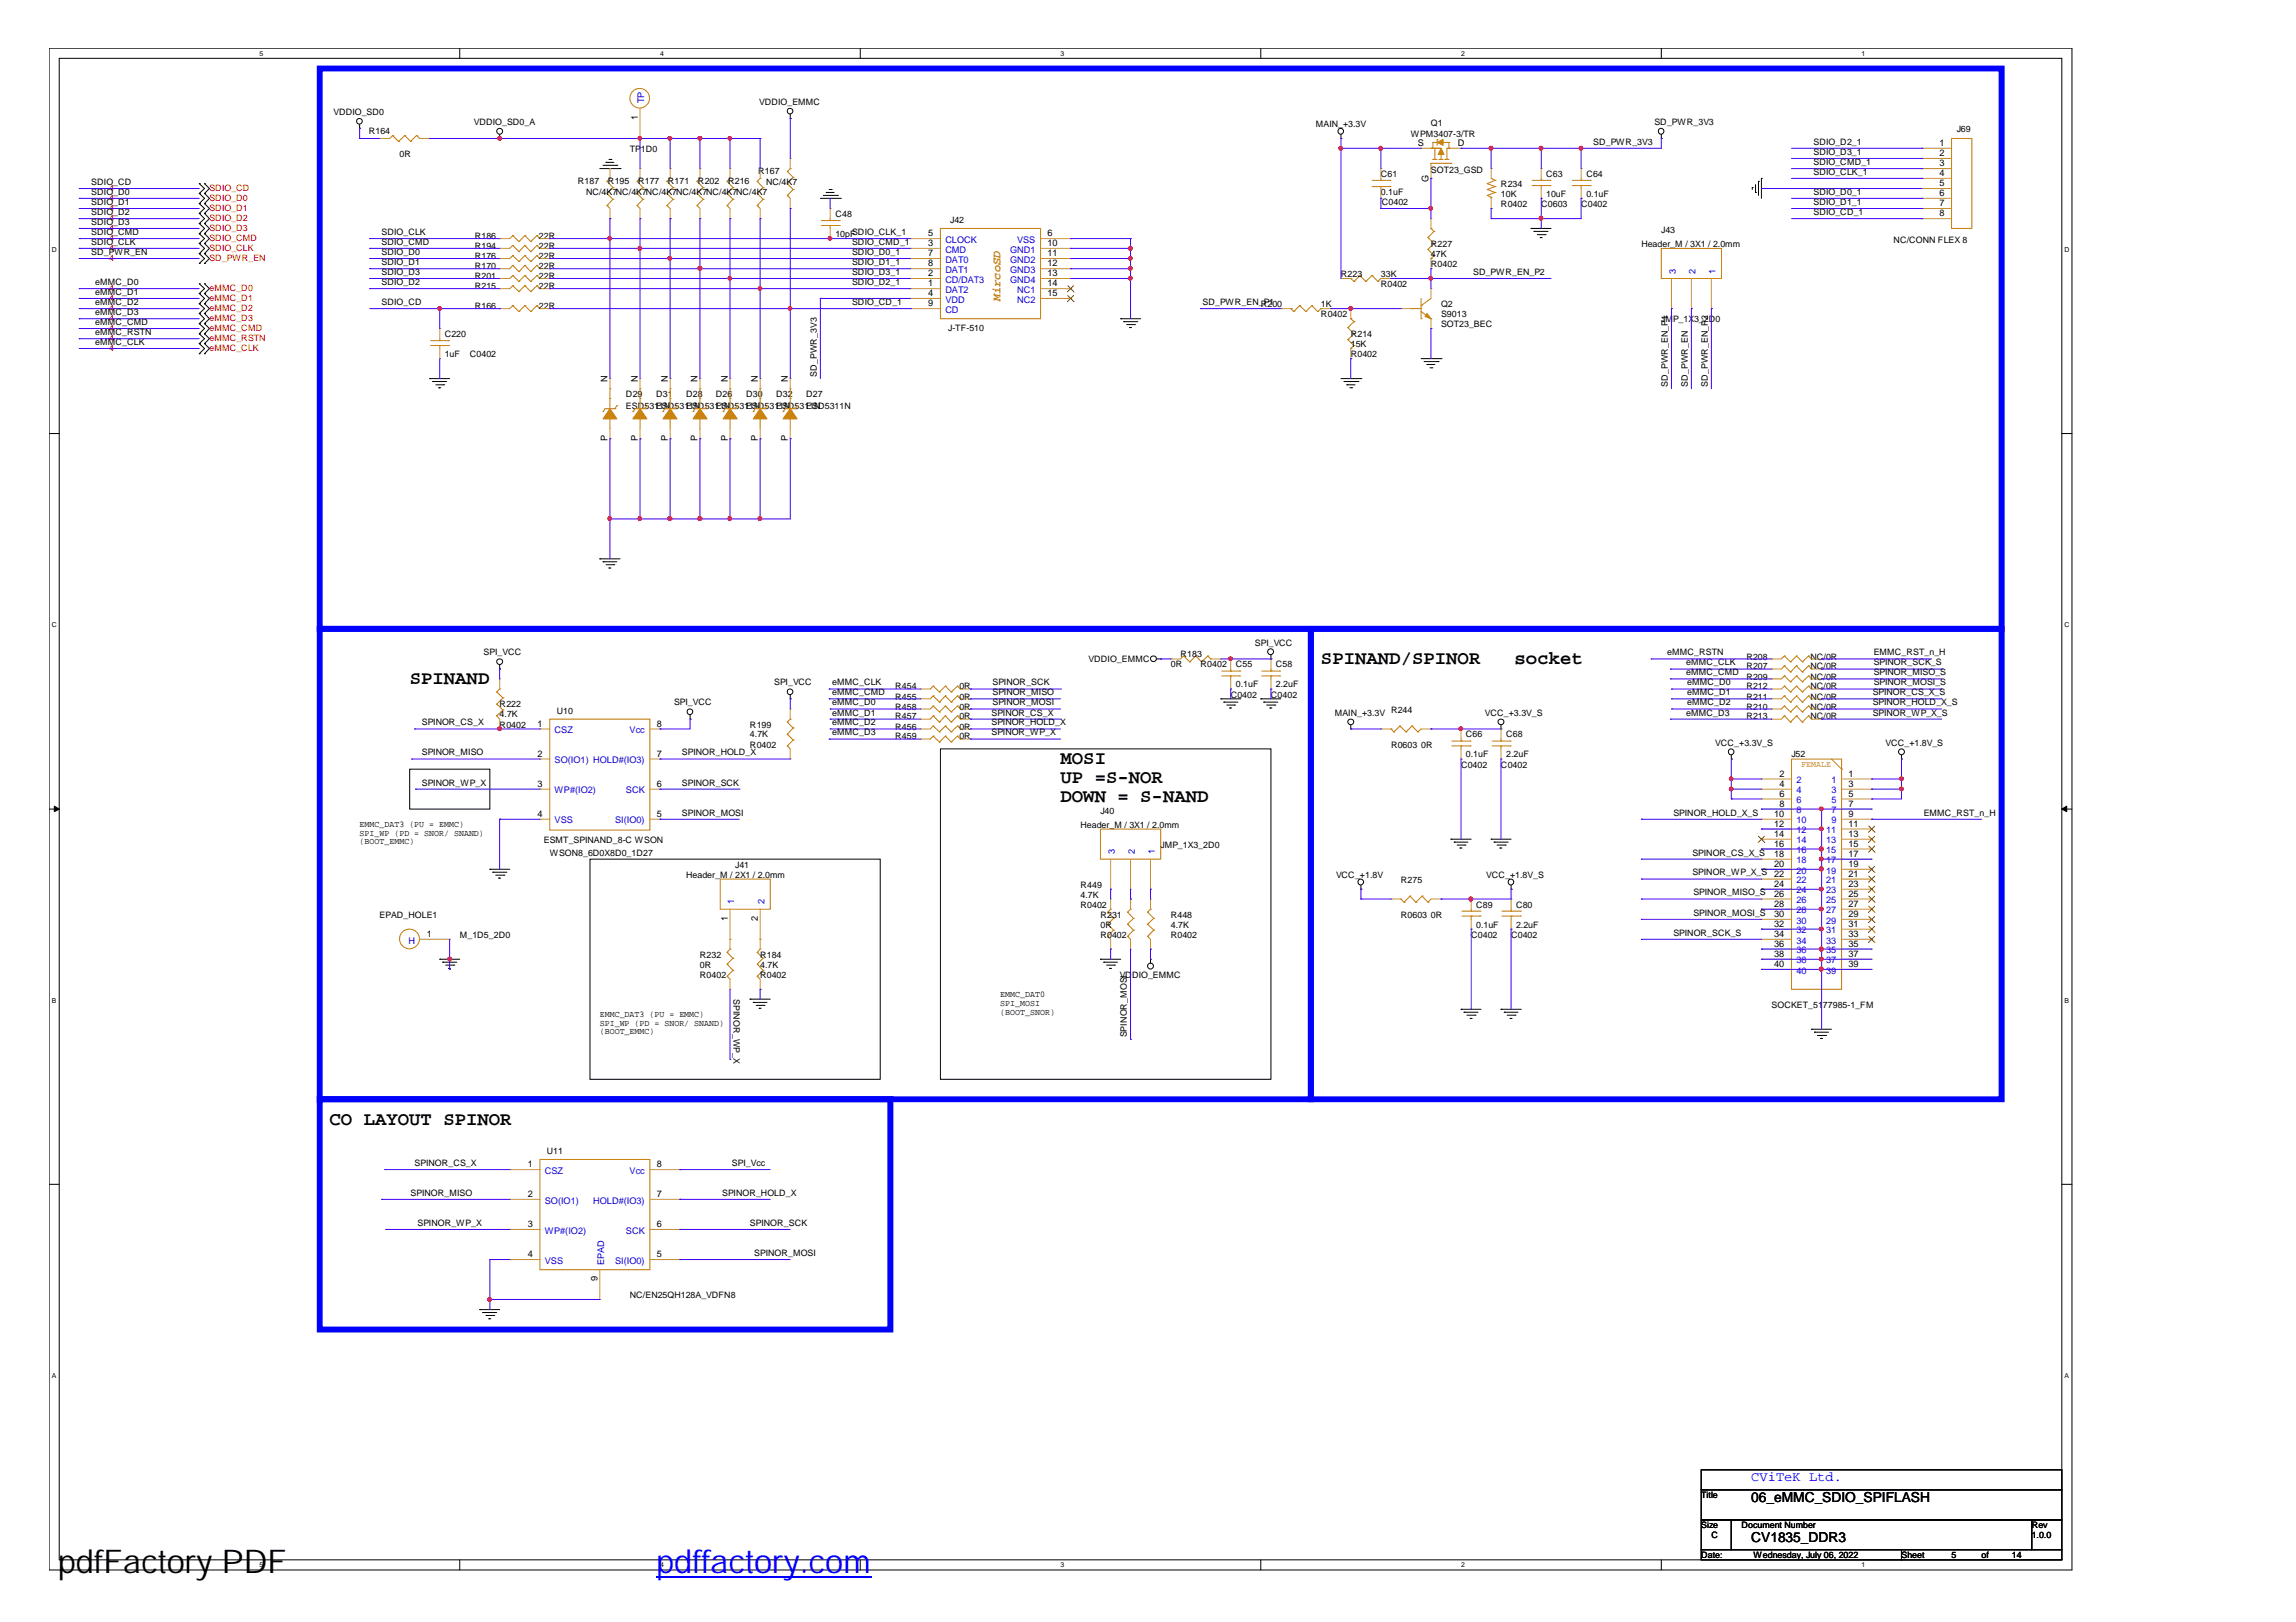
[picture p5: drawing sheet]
<svg xmlns="http://www.w3.org/2000/svg" width="297mm" height="210mm" viewBox="0 0 297 210" stroke-linecap="round" stroke-linejoin="round" font-family="sans-serif">
<defs><g id="words">
<g font-size="4.2">
<text x="6.3" y="203.6">利用pdfFactory 测试版本创建的</text>
<text x="28.7" y="203.6">PDF文档</text>
</g>
<text font-size="4.2" fill="#00f" x="84.9" y="203.6">pdffactory.com</text>
<g font-size="2.5">
<text x="53" y="88.6">SPINAND</text>
<text x="170.9" y="86">SPINAND/SPINOR</text>
<text x="195.9" y="86">socket</text>
<text x="137.2" y="98.9">MOSI</text>
<text x="137.2" y="101.4">UP =S-NOR</text>
<text x="137.2" y="103.8">DOWN = S-NAND</text>
<text x="42.6" y="145.6">CO LAYOUT SPINOR</text>
</g>
<text font-size="1.8" fill="#00f" x="226.6" y="191.6">CViTeK Ltd.</text>
<g font-size="1.8">
<text x="226.6" y="194.4">06_eMMC_SDIO_SPIFLASH</text>
<text x="226.6" y="199.6">CV1835_DDR3</text>
</g>
<text font-size="1.5" fill="#cc8006" x="129.5" y="38.9" transform="rotate(-90 129.5 38.9)">MircoSD</text>
<g font-size="1.2">
<text x="82.5" y="15.6" transform="rotate(-90 82.5 15.6)">1</text>
<text x="183.4" y="18.9">S</text>
<text x="184.8" y="23.6" transform="rotate(-90 184.8 23.6)">G</text>
<text x="188.6" y="18.9">D</text>
<text x="250.9" y="18.9">1</text>
<text x="250.9" y="20.2">2</text>
<text x="250.9" y="21.5">3</text>
<text x="250.9" y="22.8">4</text>
<text x="250.9" y="24.1">5</text>
<text x="250.9" y="25.4">6</text>
<text x="250.9" y="26.7">7</text>
<text x="250.9" y="28">8</text>
<text x="120.1" y="30.6">5</text>
<text x="120.1" y="31.8">3</text>
<text x="120.1" y="33.2">7</text>
<text x="120.1" y="34.5">8</text>
<text x="120.1" y="35.7">2</text>
<text x="135.5" y="30.6">6</text>
<text x="135.5" y="31.8">10</text>
<text x="135.5" y="33.2">11</text>
<text x="135.5" y="34.5">12</text>
<text x="135.5" y="35.7">13</text>
<text x="120.1" y="37.1">1</text>
<text x="120.1" y="38.3">4</text>
<text x="120.1" y="39.6">9</text>
<text x="135.5" y="38.3">15</text>
<text x="135.5" y="37.1">14</text>
<text x="78.6" y="49.4" transform="rotate(-90 78.6 49.4)">N</text>
<text x="82.5" y="49.4" transform="rotate(-90 82.5 49.4)">N</text>
<text x="86.4" y="49.4" transform="rotate(-90 86.4 49.4)">N</text>
<text x="90.3" y="49.4" transform="rotate(-90 90.3 49.4)">N</text>
<text x="94.1" y="49.4" transform="rotate(-90 94.1 49.4)">N</text>
<text x="98" y="49.4" transform="rotate(-90 98 49.4)">N</text>
<text x="101.9" y="49.4" transform="rotate(-90 101.9 49.4)">N</text>
<text x="78.6" y="57.1" transform="rotate(-90 78.6 57.1)">P</text>
<text x="82.5" y="57.1" transform="rotate(-90 82.5 57.1)">P</text>
<text x="86.4" y="57.1" transform="rotate(-90 86.4 57.1)">P</text>
<text x="90.3" y="57.1" transform="rotate(-90 90.3 57.1)">P</text>
<text x="94.1" y="57.1" transform="rotate(-90 94.1 57.1)">P</text>
<text x="98" y="57.1" transform="rotate(-90 98 57.1)">P</text>
<text x="101.9" y="57.1" transform="rotate(-90 101.9 57.1)">P</text>
<text x="69.6" y="94">1</text>
<text x="85" y="94">8</text>
<text x="69.6" y="97.9">2</text>
<text x="69.6" y="101.8">3</text>
<text x="85" y="101.8">6</text>
<text x="85" y="97.9">7</text>
<text x="230.2" y="100.5">2</text>
<text x="230.2" y="101.8">4</text>
<text x="239.1" y="100.5">1</text>
<text x="239.1" y="101.8">3</text>
<text x="69.6" y="105.7">4</text>
<text x="85" y="105.7">5</text>
<text x="229.5" y="105.7">10</text>
<text x="229.5" y="107">12</text>
<text x="230.2" y="103.1">6</text>
<text x="230.2" y="104.4">8</text>
<text x="239.1" y="103.1">5</text>
<text x="239.1" y="104.4">7</text>
<text x="239.1" y="105.7">9</text>
<text x="239.1" y="107">11</text>
<text x="229.5" y="108.3">14</text>
<text x="229.5" y="109.6">16</text>
<text x="229.5" y="110.9">18</text>
<text x="229.5" y="112.2">20</text>
<text x="229.5" y="113.5">22</text>
<text x="239.1" y="108.3">13</text>
<text x="239.1" y="109.6">15</text>
<text x="239.1" y="110.9">17</text>
<text x="239.1" y="112.2">19</text>
<text x="239.1" y="113.5">21</text>
<text x="94.1" y="119.2" transform="rotate(-90 94.1 119.2)">1</text>
<text x="98" y="119.2" transform="rotate(-90 98 119.2)">2</text>
<text x="229.5" y="114.8">24</text>
<text x="229.5" y="116">26</text>
<text x="229.5" y="117.4">28</text>
<text x="229.5" y="118.7">30</text>
<text x="229.5" y="119.9">32</text>
<text x="239.1" y="114.8">23</text>
<text x="239.1" y="116">25</text>
<text x="239.1" y="117.4">27</text>
<text x="239.1" y="118.7">29</text>
<text x="239.1" y="119.9">31</text>
<text x="55.2" y="121.3">1</text>
<text x="229.5" y="121.3">34</text>
<text x="229.5" y="122.5">36</text>
<text x="229.5" y="123.8">38</text>
<text x="229.5" y="125.2">40</text>
<text x="239.1" y="121.3">33</text>
<text x="239.1" y="122.5">35</text>
<text x="239.1" y="123.8">37</text>
<text x="239.1" y="125.2">39</text>
<text x="68.3" y="151.1">1</text>
<text x="68.3" y="154.9">2</text>
<text x="85" y="154.9">7</text>
<text x="85" y="151.1">8</text>
<text x="68.3" y="158.8">3</text>
<text x="85" y="158.8">6</text>
<text x="68.3" y="162.7">4</text>
<text x="77.3" y="165.8" transform="rotate(-90 77.3 165.8)">9</text>
<text x="85" y="162.7">5</text>
</g>
<g font-size="1.2" fill="#00c">
<text x="83.4" y="13.4" transform="rotate(-90 83.4 13.4)">TP</text>
<text x="122.3" y="31.4">CLOCK</text>
<text x="122.3" y="32.7">CMD</text>
<text x="122.3" y="34">DAT0</text>
<text x="122.3" y="35.3">DAT1</text>
<text x="130.7" y="32.7">GND1</text>
<text x="130.7" y="34">GND2</text>
<text x="130.7" y="35.3">GND3</text>
<text x="131.6" y="31.4">VSS</text>
<text x="216.8" y="35.4" transform="rotate(-90 216.8 35.4)">3</text>
<text x="219.4" y="35.4" transform="rotate(-90 219.4 35.4)">2</text>
<text x="222" y="35.4" transform="rotate(-90 222 35.4)">1</text>
<text x="122.3" y="36.6">CD/DAT3</text>
<text x="122.3" y="37.9">DAT2</text>
<text x="122.3" y="39.2">VDD</text>
<text x="122.3" y="40.5">CD</text>
<text x="130.7" y="36.6">GND4</text>
<text x="131.6" y="39.2">NC2</text>
<text x="131.6" y="37.9">NC1</text>
<text x="71.8" y="94.9">CSZ</text>
<text x="81.4" y="94.9">Vcc</text>
<text x="71.8" y="98.8">SO(IO1) HOLD#(IO3)</text>
<text x="232.4" y="101.4">2</text>
<text x="236.9" y="101.4">1</text>
<text x="71.8" y="102.7">WP#(IO2)</text>
<text x="71.8" y="106.6">VSS</text>
<text x="79.6" y="106.6">SI(IO0)</text>
<text x="81" y="102.7">SCK</text>
<text x="232.4" y="102.7">4</text>
<text x="232.4" y="103.9">6</text>
<text x="232.4" y="105.3">8</text>
<text x="232.4" y="106.6">10</text>
<text x="232.4" y="107.8">12</text>
<text x="236.3" y="107.8">11</text>
<text x="236.9" y="102.7">3</text>
<text x="236.9" y="103.9">5</text>
<text x="236.9" y="105.3">7</text>
<text x="236.9" y="106.6">9</text>
<text x="144.2" y="110.5" transform="rotate(-90 144.2 110.5)">3</text>
<text x="146.8" y="110.5" transform="rotate(-90 146.8 110.5)">2</text>
<text x="149.4" y="110.5" transform="rotate(-90 149.4 110.5)">1</text>
<text x="232.4" y="109.1">14</text>
<text x="232.4" y="110.4">16</text>
<text x="232.4" y="111.7">18</text>
<text x="232.4" y="113">20</text>
<text x="236.3" y="109.1">13</text>
<text x="236.3" y="110.4">15</text>
<text x="236.3" y="111.7">17</text>
<text x="236.3" y="113">19</text>
<text x="95" y="117" transform="rotate(-90 95 117)">1</text>
<text x="98.9" y="117" transform="rotate(-90 98.9 117)">2</text>
<text x="232.4" y="114.3">22</text>
<text x="232.4" y="115.6">24</text>
<text x="232.4" y="116.9">26</text>
<text x="232.4" y="118.2">28</text>
<text x="232.4" y="119.5">30</text>
<text x="236.3" y="114.3">21</text>
<text x="236.3" y="115.6">23</text>
<text x="236.3" y="116.9">25</text>
<text x="236.3" y="118.2">27</text>
<text x="236.3" y="119.5">29</text>
<text x="52.8" y="122.1">H</text>
<text x="232.4" y="120.8">32</text>
<text x="232.4" y="122.1">34</text>
<text x="232.4" y="123.4">36</text>
<text x="232.4" y="124.7">38</text>
<text x="232.4" y="126">40</text>
<text x="236.3" y="120.8">31</text>
<text x="236.3" y="122.1">33</text>
<text x="236.3" y="123.4">35</text>
<text x="236.3" y="124.7">37</text>
<text x="236.3" y="126">39</text>
<text x="70.5" y="151.9">CSZ</text>
<text x="70.5" y="155.8">SO(IO1)</text>
<text x="76.8" y="155.8">HOLD#(IO3)</text>
<text x="81.4" y="151.9">Vcc</text>
<text x="70.5" y="159.7">WP#(IO2)</text>
<text x="81" y="159.7">SCK</text>
<text x="70.5" y="163.5">VSS</text>
<text x="78.1" y="163.7" transform="rotate(-90 78.1 163.7)">EPAD</text>
<text x="79.6" y="163.5">SI(IO0)</text>
</g>
<g font-size="1.1">
<text x="43.1" y="14.9">VDDIO_SD0</text>
<text x="47.7" y="17.3">R164</text>
<text x="61.3" y="16.1">VDDIO_SD0_A</text>
<text x="98.2" y="13.6">VDDIO_EMMC</text>
<text x="170.2" y="16.4">MAIN_+3.3V</text>
<text x="182.5" y="17.7">WPM3407-3/TR</text>
<text x="185.1" y="16.3">Q1</text>
<text x="214" y="16.1">SD_PWR_3V3</text>
<text x="253.2" y="17.1">J69</text>
<text x="11.8" y="23.9">SDIO_CD</text>
<text x="51.7" y="20.3">0R</text>
<text x="74.8" y="23.8">R187</text>
<text x="78.7" y="23.8">R195</text>
<text x="81.5" y="19.7">TP1D0</text>
<text x="82.5" y="23.8">R177</text>
<text x="86.4" y="23.8">R171</text>
<text x="90.3" y="23.8">R202</text>
<text x="94.2" y="23.8">R216</text>
<text x="98.1" y="22.5">R167</text>
<text x="99.1" y="23.9">NC/4K7</text>
<text x="178.6" y="22.9">C61</text>
<text x="185.1" y="22.4">SOT23_GSD</text>
<text x="200" y="22.9">C63</text>
<text x="205.2" y="22.9">C64</text>
<text x="206.1" y="18.7">SD_PWR_3V3</text>
<text x="234.6" y="18.7">SDIO_D2_1</text>
<text x="234.6" y="20">SDIO_D3_1</text>
<text x="234.6" y="21.4">SDIO_CMD_1</text>
<text x="234.6" y="22.6">SDIO_CLK_1</text>
<text x="11.8" y="25.2">SDIO_D0</text>
<text x="11.8" y="26.5">SDIO_D1</text>
<text x="11.8" y="27.8">SDIO_D2</text>
<text x="11.8" y="29.1">SDIO_D3</text>
<text x="75.8" y="25.2">NC/4K7NC/4K7NC/4K7NC/4K7NC/4K7NC/4K7</text>
<text x="108.1" y="28.1">C48</text>
<text x="122.9" y="28.8">J42</text>
<text x="178.6" y="25.2">0.1uF</text>
<text x="178.8" y="26.5">C0402</text>
<text x="194.2" y="24.2">R234</text>
<text x="194.2" y="25.5">10K</text>
<text x="194.2" y="26.8">R0402</text>
<text x="199.4" y="26.8">C0603</text>
<text x="200" y="25.5">10uF</text>
<text x="204.6" y="26.8">C0402</text>
<text x="205.2" y="25.5">0.1uF</text>
<text x="234.6" y="25.2">SDIO_D0_1</text>
<text x="234.6" y="26.5">SDIO_D1_1</text>
<text x="234.6" y="27.8">SDIO_CD_1</text>
<text x="11.8" y="31.7">SDIO_CLK</text>
<text x="11.8" y="30.4">SDIO_CMD</text>
<text x="11.8" y="33">SD_PWR_EN</text>
<text x="49.4" y="30.4">SDIO_CLK</text>
<text x="49.4" y="31.7">SDIO_CMD</text>
<text x="49.4" y="33">SDIO_D0</text>
<text x="49.4" y="34.3">SDIO_D1</text>
<text x="49.4" y="35.6">SDIO_D3</text>
<text x="61.4" y="34.8">R170</text>
<text x="61.4" y="30.9">R186</text>
<text x="61.4" y="32.2">R194</text>
<text x="61.4" y="33.5">R176</text>
<text x="69.7" y="34.8">22R</text>
<text x="69.7" y="30.9">22R</text>
<text x="69.7" y="32.2">22R</text>
<text x="69.7" y="33.5">22R</text>
<text x="108.1" y="30.7">10pFSDIO_CLK_1</text>
<text x="110.2" y="31.7">SDIO_CMD_1</text>
<text x="110.2" y="33">SDIO_D0_1</text>
<text x="110.2" y="34.3">SDIO_D1_1</text>
<text x="110.2" y="35.6">SDIO_D3_1</text>
<text x="173.5" y="35.9">R223</text>
<text x="178.6" y="35.9">33K</text>
<text x="185.1" y="32">R227</text>
<text x="185.1" y="33.2">47K</text>
<text x="185.1" y="34.6">R0402</text>
<text x="190.6" y="35.6">SD_PWR_EN_P2</text>
<text x="212.3" y="32">Header_M / 3X1 / 2.0mm</text>
<text x="214.9" y="30.2">J43</text>
<text x="245" y="31.5">NC/CONN FLEX 8</text>
<text x="12.3" y="36.9">eMMC_D0</text>
<text x="12.3" y="38.2">eMMC_D1</text>
<text x="12.3" y="39.5">eMMC_D2</text>
<text x="12.3" y="40.8">eMMC_D3</text>
<text x="49.4" y="36.9">SDIO_D2</text>
<text x="49.4" y="39.5">SDIO_CD</text>
<text x="61.4" y="40">R166</text>
<text x="61.4" y="36.1">R201</text>
<text x="61.4" y="37.4">R215</text>
<text x="69.7" y="40">22R</text>
<text x="69.7" y="36.1">22R</text>
<text x="69.7" y="37.4">22R</text>
<text x="110.2" y="36.9">SDIO_D2_1</text>
<text x="110.2" y="39.5">SDIO_CD_1</text>
<text x="155.6" y="39.5">SD_PWR_EN_P1</text>
<text x="163.1" y="39.7">R200</text>
<text x="170.9" y="39.7">1K</text>
<text x="170.9" y="41">R0402</text>
<text x="178.6" y="37.1">R0402</text>
<text x="186.4" y="39.7">Q2</text>
<text x="186.4" y="41">S9013</text>
<text x="214.9" y="41.7">JMP_1X3_2D0</text>
<text x="12.3" y="42.1">eMMC_CMD</text>
<text x="12.3" y="44.6">eMMC_CLK</text>
<text x="12.3" y="43.4">eMMC_RSTN</text>
<text x="57.5" y="43.6">C220</text>
<text x="57.5" y="46.2">1uF</text>
<text x="60.8" y="46.2">C0402</text>
<text x="122.7" y="42.9">J-TF-510</text>
<text x="174.8" y="43.6">R214</text>
<text x="174.8" y="44.9">15K</text>
<text x="174.8" y="46.2">R0402</text>
<text x="186.4" y="42.3">SOT23_BEC</text>
<text x="81" y="51.4">D29</text>
<text x="81" y="53">ESD5311N</text>
<text x="84.9" y="51.4">D31</text>
<text x="84.9" y="53">ESD5311N</text>
<text x="88.8" y="51.4">D28</text>
<text x="88.8" y="53">ESD5311N</text>
<text x="92.6" y="51.4">D26</text>
<text x="92.6" y="53">ESD5311N</text>
<text x="96.5" y="51.4">D30</text>
<text x="96.5" y="53">ESD5311N</text>
<text x="100.4" y="51.4">D32</text>
<text x="100.4" y="53">ESD5311N</text>
<text x="104.3" y="51.4">D27</text>
<text x="104.3" y="53">ESD5311N</text>
<text x="105.7" y="48.7" transform="rotate(-90 105.7 48.7)">SD_PWR_3V3</text>
<text x="215.8" y="50.1" transform="rotate(-90 215.8 50.1)">SD_PWR_EN_P1</text>
<text x="218.4" y="50.1" transform="rotate(-90 218.4 50.1)">SD_PWR_EN</text>
<text x="220.9" y="50.1" transform="rotate(-90 220.9 50.1)">SD_PWR_EN_P2</text>
<text x="162.3" y="83.5">SPI_VCC</text>
<text x="62.6" y="84.8">SPI_VCC</text>
<text x="100.2" y="88.7">SPI_VCC</text>
<text x="107.7" y="88.7">eMMC_CLK</text>
<text x="107.7" y="90">eMMC_CMD</text>
<text x="115.8" y="89.2">R454</text>
<text x="124.1" y="89.2">0R</text>
<text x="128.4" y="88.7">SPINOR_SCK</text>
<text x="128.4" y="90">SPINOR_MISO</text>
<text x="140.8" y="85.6">VDDIO_EMMC</text>
<text x="151.5" y="86.4">0R</text>
<text x="152.7" y="85.1">R183</text>
<text x="155.3" y="86.4">R0402</text>
<text x="159.9" y="86.4">C55</text>
<text x="159.9" y="89">0.1uF</text>
<text x="165.1" y="86.4">C58</text>
<text x="165.1" y="89">2.2uF</text>
<text x="215.7" y="84.8">eMMC_RSTN</text>
<text x="218.1" y="86.1">eMMC_CLK</text>
<text x="218.1" y="87.4">eMMC_CMD</text>
<text x="218.3" y="88.7">eMMC_D0</text>
<text x="218.3" y="90">eMMC_D1</text>
<text x="225.9" y="85.4">R208</text>
<text x="225.9" y="86.6">R207</text>
<text x="225.9" y="87.9">R209</text>
<text x="225.9" y="89.2">R212</text>
<text x="234.2" y="85.4">NC/0R</text>
<text x="234.2" y="86.6">NC/0R</text>
<text x="234.2" y="87.9">NC/0R</text>
<text x="234.2" y="89.2">NC/0R</text>
<text x="242.3" y="90">SPINOR_CS_X_S</text>
<text x="242.4" y="88.7">SPINOR_MOSI_S</text>
<text x="242.4" y="86.1">SPINOR_SCK_S</text>
<text x="242.4" y="87.4">SPINOR_MISO_S</text>
<text x="242.4" y="84.8">EMMC_RST_n_H</text>
<text x="54.6" y="93.9">SPINOR_CS_X</text>
<text x="64.6" y="91.5">R222</text>
<text x="64.6" y="92.9">4.7K</text>
<text x="64.6" y="94.2">R0402</text>
<text x="72.1" y="92.3">U10</text>
<text x="87.2" y="91.3">SPI_VCC</text>
<text x="97" y="94.2">R199</text>
<text x="97" y="95.4">4.7K</text>
<text x="107.7" y="91.3">eMMC_D0</text>
<text x="107.7" y="92.6">eMMC_D1</text>
<text x="107.7" y="93.9">eMMC_D2</text>
<text x="107.7" y="95.2">eMMC_D3</text>
<text x="115.8" y="90.5">R455</text>
<text x="115.8" y="91.8">R458</text>
<text x="115.8" y="93.1">R457</text>
<text x="115.8" y="94.4">R456</text>
<text x="115.8" y="95.7">R459</text>
<text x="124.1" y="90.5">0R</text>
<text x="124.1" y="91.8">0R</text>
<text x="124.1" y="93.1">0R</text>
<text x="124.1" y="94.4">0R</text>
<text x="124.1" y="95.7">0R</text>
<text x="128.3" y="92.6">SPINOR_CS_X</text>
<text x="128.3" y="93.9">SPINOR_HOLD_X</text>
<text x="128.3" y="95.2">SPINOR_WP_X</text>
<text x="128.4" y="91.3">SPINOR_MOSI</text>
<text x="159.2" y="90.3">C0402</text>
<text x="164.4" y="90.3">C0402</text>
<text x="172.7" y="92.6">MAIN_+3.3V</text>
<text x="180" y="92.2">R244</text>
<text x="189.7" y="95.4">C66</text>
<text x="192.1" y="92.6">VCC_+3.3V_S</text>
<text x="194.9" y="95.4">C68</text>
<text x="218.1" y="92.6">eMMC_D3</text>
<text x="218.3" y="91.3">eMMC_D2</text>
<text x="225.9" y="90.5">R211</text>
<text x="225.9" y="91.8">R210</text>
<text x="225.9" y="93.1">R213</text>
<text x="234.2" y="90.5">NC/0R</text>
<text x="234.2" y="91.8">NC/0R</text>
<text x="234.2" y="93.1">NC/0R</text>
<text x="242.3" y="91.3">SPINOR_HOLD_X_S</text>
<text x="242.3" y="92.6">SPINOR_WP_X_S</text>
<text x="54.6" y="97.8">SPINOR_MISO</text>
<text x="54.6" y="101.7">SPINOR_WP_X</text>
<text x="88.2" y="97.8">SPINOR_HOLD_X</text>
<text x="88.2" y="101.7">SPINOR_SCK</text>
<text x="97" y="96.7">R0402</text>
<text x="180" y="96.7">R0603</text>
<text x="183.9" y="96.7">0R</text>
<text x="189" y="99.3">C0402</text>
<text x="189.7" y="98">0.1uF</text>
<text x="194.2" y="99.3">C0402</text>
<text x="194.9" y="98">2.2uF</text>
<text x="221.9" y="96.5">VCC_+3.3V_S</text>
<text x="231.8" y="98">J52</text>
<text x="243.9" y="96.5">VCC_+1.8V_S</text>
<text x="46.5" y="107">EMMC_DAT3 (PU = EMMC)</text>
<text x="88.2" y="105.6">SPINOR_MOSI</text>
<text x="139.8" y="107.1">Header_M / 3X1 / 2.0mm</text>
<text x="142.4" y="105.3">J40</text>
<text x="216.5" y="105.6">SPINOR_HOLD_X_S</text>
<text x="248.9" y="105.6">EMMC_RST_n_H</text>
<text x="46.5" y="108.1">SPI_WP (PD = SNOR/ SNAND)</text>
<text x="46.5" y="109.3">(BOOT_EMMC)</text>
<text x="70.4" y="109.1">ESMT_SPINAND_8-C WSON</text>
<text x="71.1" y="110.7">WSON8_6D0X8D0_1D27</text>
<text x="88.8" y="113.6">Header_M / 2X1 / 2.0mm</text>
<text x="95.1" y="112.3">J41</text>
<text x="150.2" y="109.7">JMP_1X3_2D0</text>
<text x="172.8" y="113.6">VCC_+1.8V</text>
<text x="192.3" y="113.6">VCC_+1.8V_S</text>
<text x="218.9" y="110.7">SPINOR_CS_X_S</text>
<text x="218.9" y="113.3">SPINOR_WP_X_S</text>
<text x="49.1" y="118.8">EPAD_HOLE1</text>
<text x="139.8" y="114.9">R449</text>
<text x="139.8" y="116.2">4.7K</text>
<text x="139.8" y="117.4">R0402</text>
<text x="142.4" y="118.8">R231</text>
<text x="151.5" y="118.8">R448</text>
<text x="181.2" y="114.2">R275</text>
<text x="181.2" y="118.8">R0603</text>
<text x="185.1" y="118.8">0R</text>
<text x="191" y="117.4">C89</text>
<text x="196.1" y="117.4">C80</text>
<text x="219.1" y="115.9">SPINOR_MISO_S</text>
<text x="219.1" y="118.5">SPINOR_MOSI_S</text>
<text x="59.5" y="121.3">M_1D5_2D0</text>
<text x="90.6" y="123.9">R232</text>
<text x="90.6" y="125.2">0R</text>
<text x="98.3" y="123.9">R184</text>
<text x="98.3" y="125.2">4.7K</text>
<text x="142.4" y="120.1">0R</text>
<text x="142.4" y="121.3">R0402</text>
<text x="151.5" y="120.1">4.7K</text>
<text x="151.5" y="121.3">R0402</text>
<text x="190.3" y="121.3">C0402</text>
<text x="191" y="120.1">0.1uF</text>
<text x="195.5" y="121.3">C0402</text>
<text x="196.1" y="120.1">2.2uF</text>
<text x="216.5" y="121.1">SPINOR_SCK_S</text>
<text x="77.6" y="131.6">EMMC_DAT3 (PU = EMMC)</text>
<text x="90.6" y="126.5">R0402</text>
<text x="94.9" y="129.3" transform="rotate(90 94.9 129.3)">SPINOR_WP_X</text>
<text x="98.3" y="126.5">R0402</text>
<text x="129.4" y="129">EMMC_DAT0</text>
<text x="129.4" y="130.1">SPI_MOSI</text>
<text x="129.4" y="131.3">(BOOT_SNOR)</text>
<text x="144.9" y="126.5">VDDIO_EMMC</text>
<text x="229.2" y="130.4">SOCKET_5177985-1_FM</text>
<text x="77.6" y="132.7">SPI_WP (PD = SNOR/ SNAND)</text>
<text x="77.6" y="133.9">(BOOT_EMMC)</text>
<text x="145.8" y="134.3" transform="rotate(-90 145.8 134.3)">SPINOR_MOSI</text>
<text x="70.7" y="149.3">U11</text>
<text x="53.1" y="154.7">SPINOR_MISO</text>
<text x="53.6" y="150.9">SPINOR_CS_X</text>
<text x="93.4" y="154.7">SPINOR_HOLD_X</text>
<text x="94.7" y="150.9">SPI_Vcc</text>
<text x="54" y="158.6">SPINOR_WP_X</text>
<text x="97" y="158.6">SPINOR_SCK</text>
<text x="81.5" y="168">NC/EN25QH128A_VDFN8</text>
<text x="97.6" y="162.5">SPINOR_MOSI</text>
<text x="220.1" y="193.9">Title</text>
<text x="220.1" y="197.8">Size</text>
<text x="225.3" y="197.8">Document Number</text>
<text x="262.8" y="197.8">Rev</text>
<text x="220.1" y="201.6">Date:</text>
<text x="221.4" y="199.1">C</text>
<text x="226.9" y="201.6">Wednesday, July 06, 2022</text>
<text x="246" y="201.6">Sheet</text>
<text x="252.5" y="201.6">5</text>
<text x="256.4" y="201.6">of</text>
<text x="260.3" y="201.6">14</text>
<text x="262.8" y="199.1">1.0.0</text>
</g>
<g font-size="1.1" fill="#f00">
<text x="14.1" y="26">4</text>
<text x="14.1" y="27.3">4</text>
<text x="14.1" y="28.6">4</text>
<text x="14.1" y="29.9">4</text>
<text x="14.1" y="24.7">4</text>
<text x="27.1" y="26">SDIO_D0</text>
<text x="27.1" y="27.3">SDIO_D1</text>
<text x="27.1" y="28.6">SDIO_D2</text>
<text x="27.1" y="29.9">SDIO_D3</text>
<text x="27.1" y="24.7">SDIO_CD</text>
<text x="14.1" y="31.2">4</text>
<text x="14.1" y="32.5">4</text>
<text x="14.1" y="33.8">4</text>
<text x="27.1" y="31.2">SDIO_CMD</text>
<text x="27.1" y="32.5">SDIO_CLK</text>
<text x="27.1" y="33.8">SD_PWR_EN</text>
<text x="14.1" y="41.5">4</text>
<text x="14.1" y="40.3">4</text>
<text x="14.1" y="39">4</text>
<text x="14.1" y="37.6">4</text>
<text x="27.1" y="41.5">eMMC_D3</text>
<text x="27.1" y="40.3">eMMC_D2</text>
<text x="27.1" y="39">eMMC_D1</text>
<text x="27.1" y="37.6">eMMC_D0</text>
<text x="14.1" y="45.4">4</text>
<text x="14.1" y="44.1">4</text>
<text x="14.1" y="42.9">4</text>
<text x="27.1" y="45.4">eMMC_CLK</text>
<text x="27.1" y="44.1">eMMC_RSTN</text>
<text x="27.1" y="42.9">eMMC_CMD</text>
</g>
<text font-size="1.1" fill="#cc8006" x="233" y="99.2">FEMALE</text>
<g font-size=".9">
<text x="33.6" y="7.2">5</text>
<text x="85.4" y="7.2">4</text>
<text x="137.2" y="7.2">3</text>
<text x="189" y="7.2">2</text>
<text x="240.8" y="7.2">1</text>
<text x="6.7" y="32.6">D</text>
<text x="267.1" y="32.6">D</text>
<text x="6.7" y="81.2">C</text>
<text x="267.1" y="81.2">C</text>
<text x="6.7" y="129.8">B</text>
<text x="267.1" y="129.8">B</text>
<text x="6.7" y="178.3">A</text>
<text x="267.1" y="178.3">A</text>
<text x="33.6" y="202.8">5</text>
<text x="85.4" y="202.8">4</text>
<text x="137.2" y="202.8">3</text>
<text x="189" y="202.8">2</text>
<text x="240.8" y="202.8">1</text>
</g>
</g></defs>
<path d="M6.3 6.2h261.8v197h-261.8zM7.7 7.5h259v194.4h-259z" fill="none" stroke="#000" stroke-width=".13"/>
<g fill="#fff">
<path d="M33.6 6.4h.5v1h-.5z"/>
<path d="M33.6 202h.5v1h-.5z"/>
</g>
<path d="M59.5 6.2v1.3M59.5 201.9v1.3" fill="none" stroke="#000" stroke-width=".13"/>
<g fill="#fff">
<path d="M85.4 6.4h.5v1h-.5z"/>
<path d="M85.4 202h.5v1h-.5z"/>
</g>
<path d="M111.3 6.2v1.3M111.3 201.9v1.3" fill="none" stroke="#000" stroke-width=".13"/>
<g fill="#fff">
<path d="M137.2 6.4h.5v1h-.5z"/>
<path d="M137.2 202h.5v1h-.5z"/>
</g>
<path d="M163.1 6.2v1.3M163.1 201.9v1.3" fill="none" stroke="#000" stroke-width=".13"/>
<g fill="#fff">
<path d="M189 6.4h.5v1h-.5z"/>
<path d="M189 202h.5v1h-.5z"/>
</g>
<path d="M214.9 6.2v1.3M214.9 201.9v1.3" fill="none" stroke="#000" stroke-width=".13"/>
<g fill="#fff">
<path d="M240.8 6.4h.5v1h-.5z"/>
<path d="M240.8 202h.5v1h-.5z"/>
<path d="M6.7 31.8h.6v1h-.6z"/>
<path d="M267.1 31.8h.6v1h-.6z"/>
<path d="M6.7 80.4h.6v1h-.6z"/>
<path d="M267.1 80.4h.6v1h-.6z"/>
</g>
<path d="M6.3 56.1h1.4M266.7 56.1h1.4" fill="none" stroke="#000" stroke-width=".13"/>
<g fill="#fff">
<path d="M6.7 129h.6v1h-.6z"/>
<path d="M267.1 129h.6v1h-.6z"/>
</g>
<path d="M6.3 104.7h1.4M266.7 104.7h1.4" fill="none" stroke="#000" stroke-width=".13"/>
<path d="M7 104.3l.7 .4-.7 .3zM266.7 104.7l.7-.4v.7z" fill="#000" stroke="#000" stroke-width=".13"/>
<g fill="#fff">
<path d="M6.7 177.5h.5v1h-.5z"/>
<path d="M267.1 177.5h.5v1h-.5z"/>
</g>
<g fill="none" stroke="#000" stroke-width=".13">
<path d="M46.5 16.6h.1M46.5 16.1v.5M64.6 17.9h.1M64.6 17.4v.5M102.2 15.3h.1M102.2 14.8v.5M173.5 17.9h.1M173.5 17.4v.5M214.9 17.9h.1M214.9 17.4v.5M25.8 39.3h.1M25.8 38h.1"/>
<path d="M25.8 36.7h.1M25.8 26.3h.1M25.8 25h.1M25.8 27.6h.1M25.8 28.9h.1M25.8 30.2h.1M25.8 31.5h.1M25.8 32.8h.1M25.8 34.1h.1M25.8 23.8h.1M25.8 39.3l.7 .6-.7 .7M25.8 38l.7 .6-.7 .7"/>
<path d="M25.8 36.7l.7 .7-.7 .6M25.8 25l.7 .7-.7 .6M25.8 26.3l.7 .7-.7 .6M25.8 27.6l.7 .7-.7 .6M25.8 28.9l.7 .7-.7 .6M25.8 30.2l.7 .7-.7 .6M25.8 31.5l.7 .6-.7 .7M25.8 32.8l.7 .7-.7 .6M25.8 23.8l.7 .6-.7 .6M26.5 39.3h.1M26.5 38h.1M26.5 36.7h.1"/>
<path d="M26.5 26.3h.1M26.5 25h.1M26.5 27.6h.1M26.5 28.9h.1M26.5 30.2h.1M26.5 31.5h.1M26.5 32.8h.1M26.5 34.1h.1M26.5 23.8h.1M26.5 39.3l.6 .6-.6 .7M26.5 38l.6 .6-.6 .7M26.5 36.7l.6 .7-.6 .6"/>
<path d="M26.5 25l.6 .7-.6 .6M26.5 26.3l.6 .7-.6 .6M26.5 27.6l.6 .7-.6 .6M26.5 28.9l.6 .7-.6 .6M26.5 30.2l.6 .7-.6 .6M26.5 31.5l.6 .6-.6 .7M26.5 32.8l.6 .7-.6 .6M26.5 23.8l.6 .6-.6 .6M77.6 21.8h2.6M78 21.4h1.8M78.4 21h.1M78.4 21h1"/>
<path d="M78.8 20.6h.2M79 20.6h.1M79.8 21.4h.1M80.2 21.8h.1M106.1 25.7h2.6M106.5 25.3h1.8M106.9 24.9h.1M106.9 24.9h1M107.3 24.5h.2M107.5 24.5h.1M108.3 25.3h.1M108.7 25.7h.1"/>
<path d="M198.1 29.6h.1M198.1 29.6h2.6M198.5 29.9h.1M198.5 29.9h1.8M198.9 30.4h1M199.3 30.7h.1M199.3 30.7h.2M199.9 30.4h.1M226.7 24.3h.1M226.7 24.3v.2M227.1 24.9h.1M227.1 23.9v1"/>
<path d="M227.5 23.5h.1M227.5 23.5v1.8M227.9 23.1h.1M227.9 23.1v2.6M25.8 45.8h.1M25.8 44.5h.1M25.8 43.2h.1M25.8 41.9h.1M25.8 40.6h.1M25.8 44.5l.7 .6-.7 .7M25.8 43.2l.7 .6-.7 .7M25.8 41.9l.7 .6-.7 .7"/>
<path d="M25.8 40.6l.7 .6-.7 .7M26.5 45.8h.1M26.5 44.5h.1M26.5 43.2h.1M26.5 41.9h.1M26.5 40.6h.1M26.5 44.5l.6 .6-.6 .7M26.5 43.2l.6 .6-.6 .7M26.5 41.9l.6 .6-.6 .7M26.5 40.6l.6 .6-.6 .7M55.6 49h.1M55.6 49h2.6"/>
<path d="M56 49.4h.1M56 49.4h1.8M56.4 49.8h1M56.8 50.2h.1M56.8 50.2h.2M57.4 49.8h.1M145 41.2h.1M145 41.2h2.6M145.4 41.6h.1M145.4 41.6h1.8M145.8 42h1M146.1 42.4h.1"/>
<path d="M146.1 42.4h.3M146.8 42h.1M173.5 49h2.6M173.9 49.4h1.8M174.2 49.8h.1M174.2 49.8h1.1M174.6 50.2h.3M174.9 50.2h.1M175.7 49.4h.1M176.1 49h.1M183.9 46.4h2.5M184.2 46.8h1.9"/>
<path d="M184.6 47.2h.1M184.6 47.2h1M185 47.6h.3M185.3 47.6h.1M186.1 46.8h.1M186.4 46.4h.1M77.6 72.3h.1M77.6 72.3h2.6M78 72.7h.1M78 72.7h1.8M78.4 73.1h1M78.8 73.5h.1"/>
<path d="M78.8 73.5h.2M79.4 73.1h.1M53 99.5h10.4v5.2h-10.4zM64.6 86.6h.1M64.6 86v.6M89.3 93.1h.1M89.3 92.5v.6M102.2 90.4h.1M102.2 89.9v.5M121.7 96.9h42.7v42.8h-42.7zM149.6 85.3h.6M150.2 85.3h.1"/>
<path d="M157.9 90.4h.1M157.9 90.4h2.6M158.3 90.9h.1M158.3 90.9h1.8M158.7 91.2h1M159.1 91.6h.1M159.1 91.6h.2M159.7 91.2h.1M163.1 90.4h.1M163.1 90.4h2.6M163.5 90.9h.1M163.5 90.9h1.8"/>
<path d="M163.9 91.2h1M164.3 91.6h.1M164.3 91.6h.2M164.4 85.3h.1M164.4 84.8v.5M164.9 91.2h.1M174.8 94.3h.1M174.8 93.8v.5M194.2 94.3h.1M194.2 93.8v.5M224 98.2h.1M224 97.7v.5"/>
<path d="M246 98.2h.1M246 97.7v.5M63.4 112.5h.1M63.4 112.5h2.6M63.8 112.9h.1M63.8 112.9h1.8M64.1 113.3h1.1M64.5 113.6h.1M64.5 113.6h.3M65.2 113.3h.1M76.3 111.2h37.6v28.5h-37.6zM176.1 115.1h.1"/>
<path d="M176.1 114.6v.5M187.7 108.6h.1M187.7 108.6h2.6M188.1 109h.1M188.1 109h1.8M188.5 109.4h1M188.9 109.7h.1M188.9 109.7h.2M189.5 109.4h.1M192.9 108.6h.1M192.9 108.6h2.6M193.3 109h.1"/>
<path d="M193.3 109h1.8M193.7 109.4h1M194.1 109.7h.1M194.1 109.7h.2M194.7 109.4h.1M195.5 115.1h.1M195.5 114.6v.5M56.9 124.1h.1M56.9 124.1h2.6M57.3 124.5h.1M57.3 124.5h1.8M57.7 124.9h1"/>
<path d="M58 125.3h.1M58 125.3h.3M58.7 124.9h.1M97 129.3h.1M97 129.3h2.7M97.5 129.7h.1M97.5 129.7h1.7M97.8 130.1h1M98.2 130.5h.1M98.2 130.5h.3M98.8 130.1h.1M142.4 124.1h.1"/>
<path d="M142.4 124.1h2.6M142.8 124.5h.1M142.8 124.5h1.8M143.2 124.9h1M143.6 125.3h.1M143.6 125.3h.2M144.2 124.9h.1M148.8 124.1h.1M148.8 124.1v.5M189 130.6h.1M189 130.6h2.6M189.4 131h.1"/>
<path d="M189.4 131h1.8M189.8 131.4h1M190.2 131.8h.1M190.2 131.8h.3M190.8 131.4h.1M194.2 130.6h.1M194.2 130.6h2.6M194.6 131h.1M194.6 131h1.8M195 131.4h1M195.4 131.8h.1M195.4 131.8h.2"/>
<path d="M196 131.4h.1M234.4 133.2h.1M234.4 133.2h2.5M234.7 133.6h.1M234.7 133.6h1.9M235.1 134h1.1M235.5 134.4h.1M235.5 134.4h.3M236.2 134h.1M6.3 153.3h1.4M266.7 153.3h1.4M62.1 169.5h.1"/>
<path d="M62.1 169.5h2.5M62.4 169.9h.1M62.4 169.9h1.9M62.9 170.2h1M63.2 170.7h.1M63.2 170.7h.3M63.9 170.2h.1M220.1 190.2h46.6v2.6h-46.6zM220.1 192.8h46.6v3.9h-46.6zM220.1 196.7h3.9v3.8h-3.9zM224 196.7h38.8v3.8h-38.8zM262.8 196.7h3.9v3.8h-3.9z"/>
<path d="M220.1 200.5h25.9v1.4h-25.9zM246 200.5h20.7v1.4h-20.7z"/>
<circle cx="46.5" cy="15.7" r=".37"/>
<circle cx="64.6" cy="17" r=".38"/>
<circle cx="102.2" cy="14.4" r=".37"/>
<circle cx="173.4" cy="17" r=".38"/>
<circle cx="214.9" cy="17" r=".38"/>
<circle cx="64.7" cy="85.6" r=".37"/>
<circle cx="89.3" cy="92.1" r=".37"/>
<circle cx="102.2" cy="89.5" r=".37"/>
<circle cx="149.2" cy="85.2" r=".37"/>
<circle cx="164.4" cy="84.3" r=".38"/>
<circle cx="174.8" cy="93.4" r=".37"/>
<circle cx="194.2" cy="93.4" r=".37"/>
<circle cx="223.9" cy="97.3" r=".38"/>
<circle cx="246" cy="97.3" r=".38"/>
<circle cx="176" cy="114.1" r=".38"/>
<circle cx="195.5" cy="114.1" r=".38"/>
<circle cx="148.8" cy="125" r=".38"/>
</g>
<path d="M41.4 8.9h217.6v72.5h-217.6zM41.4 81.4h128.2v60.9h-128.2zM169.6 81.4h89.4v60.9h-89.4zM41.4 142.3h73.8v29.8h-73.8z" fill="none" stroke="#00f" stroke-width=".76"/>
<g fill="none" stroke="#cc8006" stroke-width=".13">
<path d="M50.8 17.5h.1M50.8 17.5l-.4 .4M50.8 17.5l.8 .8M51.6 18.3h.1M52.4 17.5h.1M52.4 17.5l-.8 .8M52.4 17.5l.7 .8M53.1 18.3h.1M53.9 17.5h.1M53.9 17.5l-.8 .8M53.9 17.5l.4 .4M54.3 17.9h.1"/>
<path d="M185.1 19.2h.1M185.1 19.2h1.3M185.4 18.4h.1M185.4 19.2h.1M185.4 18.4h.5M185.4 18.4v.8M185.6 19.2h.1M185.6 19.2v1.4M185.9 18h.1M185.9 18v.8M186.4 19.9h.1M186.4 19.9v.7"/>
<path d="M186.7 18.4h.1M186.7 18.4h.8M187.2 19.2h.1M187.2 19.2h.5M187.2 19.2v1.4M187.5 19.2h.1M187.5 18.4h.1M187.5 18.4v.8M252.5 17.9h2.6v11.7h-2.6zM66.3 39.6h.1M66.3 34.3h.1M66.3 30.5h.1"/>
<path d="M66.3 35.7h.1M66.3 37h.1M66.3 31.8h.1M66.3 33.1h.1M66.3 39.6l-.3 .3M66.3 39.6l.8 .7M66.3 34.3l-.3 .5M66.3 34.3l.8 .9M66.3 30.5l-.3 .4M66.3 30.5l.8 .8M66.3 35.7l-.3 .3M66.3 35.7l.8 .7"/>
<path d="M66.3 37l-.3 .4M66.3 37l.8 .7M66.3 31.8l-.3 .3M66.3 31.8l.8 .8M66.3 33.1l-.3 .4M66.3 33.1l.8 .7M67.1 35.2h.1M67.1 31.3h.1M67.1 36.4h.1M67.1 37.7h.1M67.1 32.6h.1M67.1 33.8h.1"/>
<path d="M67.9 39.6h.1M67.9 34.3h.1M67.9 30.5h.1M67.9 35.7h.1M67.9 37h.1M67.9 31.8h.1M67.9 33.1h.1M67.9 39.6l-.8 .7M67.9 39.6l.8 .7M67.9 34.3l-.8 .9M67.9 34.3l.8 .9M67.9 30.5l-.8 .8"/>
<path d="M67.9 30.5l.8 .8M67.9 35.7l-.8 .7M67.9 35.7l.8 .7M67.9 37l-.8 .7M67.9 37l.8 .7M67.9 31.8l-.8 .8M67.9 31.8l.8 .8M67.9 33.1l-.8 .7M67.9 33.1l.8 .7M68.7 35.2h.1M68.7 31.3h.1M68.7 36.4h.1"/>
<path d="M68.7 37.7h.1M68.7 32.6h.1M68.7 33.8h.1M69.5 39.6h.1M69.5 34.3h.1M69.5 30.5h.1M69.5 35.7h.1M69.5 37h.1M69.5 31.8h.1M69.5 33.1h.1M69.5 39.6l-.8 .7M69.5 39.6l.3 .3"/>
<path d="M69.5 34.3l-.8 .9M69.5 34.3l.3 .5M69.5 30.5l-.8 .8M69.5 30.5l.3 .4M69.5 35.7l-.8 .7M69.5 35.7l.3 .3M69.5 37l-.8 .7M69.5 37l.3 .4M69.5 31.8l-.8 .8M69.5 31.8l.3 .3M69.5 33.1l-.8 .7M69.5 33.1l.3 .4"/>
<path d="M69.8 39.9h.1M69.8 34.8h.1M69.8 30.9h.1M69.8 36h.1M69.8 37.4h.1M69.8 32.1h.1M69.8 33.5h.1M78.5 26.6h.1M78.5 25h.1M78.5 23.5h.1M78.5 26.6l.4 .4M78.5 25l.8 .8"/>
<path d="M78.5 23.5l.8 .8M78.9 23.1h.1M78.9 23.1l-.4 .4M79.3 25.8h.1M79.3 24.3h.1M79.3 24.3l-.8 .7M79.3 25.8l-.8 .8M82.4 26.6h.1M82.4 25h.1M82.4 23.5h.1M82.4 26.6l.4 .4M82.4 25l.8 .8"/>
<path d="M82.4 23.5l.8 .8M82.8 23.1h.1M82.8 23.1l-.4 .4M83.2 25.8h.1M83.2 24.3h.1M83.2 25.8l-.8 .8M83.2 24.3l-.8 .7M86.3 26.6h.1M86.3 25h.1M86.3 23.5h.1M86.3 26.6l.4 .4M86.3 25l.8 .8"/>
<path d="M86.3 23.5l.8 .8M86.7 23.1h.1M86.7 23.1l-.4 .4M87.1 25.8h.1M87.1 24.3h.1M87.1 25.8l-.8 .8M87.1 24.3l-.8 .7M90.2 26.6h.1M90.2 25h.1M90.2 23.5h.1M90.2 26.6l.4 .4M90.2 25l.8 .8"/>
<path d="M90.2 23.5l.8 .8M90.6 23.1h.1M90.6 23.1l-.4 .4M91 25.8h.1M91 24.3h.1M91 25.8l-.8 .8M91 24.3l-.8 .7M94.1 26.6h.1M94.1 25h.1M94.1 23.5h.1M94.1 26.6l.3 .4M94.1 25l.7 .8"/>
<path d="M94.1 23.5l.7 .8M94.4 23.1h.1M94.4 23.1l-.3 .4M94.8 25.8h.1M94.8 24.3h.1M94.8 25.8l-.7 .8M94.8 24.3l-.7 .7M98 26.6h.1M98 25h.1M98 23.5h.1M98 26.6l.3 .4M98 25l.7 .8"/>
<path d="M98 23.5l.7 .8M98.3 23.1h.1M98.3 23.1l-.3 .4M98.7 25.8h.1M98.7 24.3h.1M98.7 25.8l-.7 .8M98.7 24.3l-.7 .7M101.9 25.3h.1M101.9 23.8h.1M101.9 22.2h.1M101.9 25.3l.3 .4M101.9 23.8l.7 .7"/>
<path d="M101.9 22.2l.7 .8M102.2 21.8h.1M102.2 21.8l-.3 .4M102.6 24.5h.1M102.6 23h.1M102.6 24.5l-.7 .8M102.6 23l-.7 .8M106.3 29.2h2.3M106.3 28.5h2.3M107.4 28.5h.1M107.4 29.2h.1M107.4 28.3v.2"/>
<path d="M107.4 29.2v.4M108.6 29.2h.1M108.6 28.5h.1M121.7 29.6h12.9v11.6h-12.9zM167 39.9h.1M167 39.9l.4 .4M168.1 39.6h.1M168.1 39.6l.9 .7M168.1 39.6l-.7 .7M169.7 39.6h.1M169.7 39.6l.8 .7M169.7 39.6l-.7 .7"/>
<path d="M170.9 39.9h.1M170.9 39.9l-.4 .4M174.8 36h.1M174.8 36l.4 .4M175.2 36.4h.1M175.9 35.7h.1M175.9 35.7l.8 .7M175.9 35.7l-.7 .7M176.7 36.4h.1M177.5 35.7h.1M177.5 35.7l.8 .7M177.5 35.7l-.8 .7"/>
<path d="M177.5 24.1h2.3M177.5 23.3h2.3M178.3 36.4h.1M178.6 36h.1M178.6 23.3h.1M178.6 24.1h.1M178.6 36l-.3 .4M178.6 23.1v.2M178.6 24.1v.3M179.8 24.1h.1M179.8 23.3h.1M182.5 39.9h.1"/>
<path d="M182.5 39.9h1.4M183.9 39.6h.1M183.9 38.6v2.6M184.7 30.7h.1M184.7 32.3h.1M184.7 30.7l.8 .8M184.7 32.3l.8 .8M185.1 21.1h.1M185.1 33.5h.1M185.1 29.6h.1M185.1 21.1v.7M185.1 21.1h2.6"/>
<path d="M185.1 38.6l-1.2 1M185.1 29.6l.4 .3M185.4 20.6h.1M185.4 20.6h.5M185.5 29.9h.1M185.5 31.5h.1M185.5 33.1h.1M185.5 29.9l-.8 .8M185.5 31.5l-.8 .8M185.5 33.1l-.4 .4M186.2 20.6h.1M186.2 20.6h.5"/>
<path d="M186.9 20.6h.1M186.9 20.6h.6M187.2 20.6h.1M187.7 21.1h.1M192.4 25.3h.1M192.4 24.5h.1M192.4 23.8h.1M192.4 25.3l.5 .2M192.4 24.5l1 .4M192.4 23.8l1 .3M192.9 23.1h.1M192.9 25.5h.1"/>
<path d="M192.9 23.1l.5 .2M192.9 25.5v.2M193.4 24.9h.1M193.4 24.1h.1M193.4 23.3h.1M193.4 24.9l-1 .4M193.4 24.1l-1 .4M193.4 23.3l-1 .5M198.2 23.3h2.3M198.2 24h2.3M199.4 23.3h.1M199.4 24h.1"/>
<path d="M199.4 23.1v.2M199.4 24v.4M200.5 24h.1M200.5 23.3h.1M203.4 23.3h2.3M203.4 24h2.3M204.6 23.3h.1M204.6 24h.1M204.6 23.1v.2M204.6 24v.4M205.7 24h.1M205.7 23.3h.1"/>
<path d="M214.9 32.1h7.8v3.9h-7.8zM55.7 44.7h2.3M55.7 44.1h2.3M56.9 44.1h.1M56.9 44.7h.1M56.9 43.8v.3M56.9 44.7v.4M58 44.7h.1M58 44.1h.1M67.1 40.3h.1M68.7 40.3h.1M78 53.3h.1"/>
<path d="M78.9 54.2h.1M78.9 50.3h.1M78.9 51.6h.1M78.9 50.3v2.6M78.9 54.2v1.3M79.5 52.9h.1M79.5 52.9h-1.2l-.3 .4M79.8 52.5h.1M79.8 52.5l-.3 .4M81.9 53.3h.1M82.8 54.2h.1M82.8 50.3h.1"/>
<path d="M82.8 51.6h.1M82.8 50.3v2.6M82.8 54.2v1.3M83.4 52.9h.1M83.4 52.9h-1.2l-.3 .4M83.7 52.5h.1M83.7 52.5l-.3 .4M85.8 53.3h.1M86.7 54.2h.1M86.7 50.3h.1M86.7 51.6h.1M86.7 50.3v2.6"/>
<path d="M86.7 54.2v1.3M87.3 52.9h.1M87.3 52.9h-1.3l-.2 .4M87.6 52.5h.1M87.6 52.5l-.3 .4M89.7 53.3h.1M90.6 54.2h.1M90.6 50.3h.1M90.6 51.6h.1M90.6 50.3v2.6M90.6 54.2v1.3M91.2 52.9h.1"/>
<path d="M91.2 52.9h-1.3l-.2 .4M91.5 52.5h.1M91.5 52.5l-.3 .4M93.6 53.3h.1M94.4 54.2h.1M94.4 50.3h.1M94.4 51.6h.1M94.4 50.3v2.6M94.4 54.2v1.3M95.1 52.9h.1M95.1 52.9h-1.3l-.2 .4M95.4 52.5h.1"/>
<path d="M95.4 52.5l-.3 .4M97.5 53.3h.1M98.3 54.2h.1M98.3 50.3h.1M98.3 51.6h.1M98.3 50.3v2.6M98.3 54.2v1.3M99 52.9h.1M99 52.9h-1.3l-.2 .4M99.2 52.5h.1M99.2 52.5l-.2 .4M101.3 53.3h.1"/>
<path d="M102.2 54.2h.1M102.2 50.3h.1M102.2 51.6h.1M102.2 50.3v2.6M102.2 54.2v1.3M102.9 52.9h.1M102.9 52.9h-1.3l-.3 .4M103.1 52.5h.1M103.1 52.5l-.2 .4M167.4 40.3h.1M169 40.3h.1M170.5 40.3h.1"/>
<path d="M174.4 42.4h.1M174.4 44h.1M174.4 42.4l.8 .8M174.4 44l.8 .7M174.8 45.1h.1M174.8 41.2h.1M174.8 41.2l.4 .4M175.2 41.6h.1M175.2 43.2h.1M175.2 44.7h.1M175.2 41.6l-.8 .8M175.2 43.2l-.8 .8"/>
<path d="M175.2 44.7l-.4 .4M183.9 41.2h.1M183.9 40.3l1.2 .9M185.1 41.2h.1M64.3 92.6h.1M64.3 91.1h.1M64.3 89.5h.1M64.3 92.6l.3 .5M64.3 91.1l.8 .8M64.3 89.5l.8 .8M64.6 89.2h.1M64.6 89.2l-.3 .3"/>
<path d="M65.1 91.9h.1M65.1 90.3h.1M65.1 91.9l-.8 .7M65.1 90.3l-.8 .8M71.1 93.1h13v14.3h-13zM101.9 96.5h.1M101.9 95h.1M101.9 93.4h.1M101.9 96.5l.3 .4M101.9 95l.7 .8M101.9 93.4l.7 .8M102.2 93.1h.1"/>
<path d="M102.2 93.1l-.3 .3M102.6 95.8h.1M102.6 94.2h.1M102.6 95.8l-.7 .7M102.6 94.2l-.7 .8M120.7 88.8h.1M120.7 90.1h.1M120.7 91.4h.1M120.7 92.6h.1M120.7 94h.1M120.7 95.3h.1M120.7 94l-.3 .3"/>
<path d="M120.7 88.8l-.3 .4M120.7 88.8l.8 .7M120.7 90.1l-.3 .3M120.7 90.1l.8 .8M120.7 91.4l-.3 .4M120.7 91.4l.8 .7M120.7 92.6l-.3 .5M120.7 92.6l.8 .8M120.7 94l.8 .7M120.7 95.3l-.3 .3M120.7 95.3l.8 .7M121.5 89.5h.1"/>
<path d="M121.5 90.9h.1M121.5 92.1h.1M121.5 93.4h.1M121.5 94.7h.1M121.5 96h.1M122.3 88.8h.1M122.3 90.1h.1M122.3 91.4h.1M122.3 92.6h.1M122.3 94h.1M122.3 95.3h.1M122.3 88.8l-.8 .7"/>
<path d="M122.3 88.8l.8 .7M122.3 90.1l-.8 .8M122.3 90.1l.8 .8M122.3 91.4l-.8 .7M122.3 91.4l.8 .7M122.3 92.6l-.8 .8M122.3 92.6l.8 .8M122.3 94l-.8 .7M122.3 94l.8 .7M122.3 95.3l-.8 .7M122.3 95.3l.8 .7M123.1 89.5h.1"/>
<path d="M123.1 90.9h.1M123.1 92.1h.1M123.1 93.4h.1M123.1 94.7h.1M123.1 96h.1M123.9 88.8h.1M123.9 90.1h.1M123.9 91.4h.1M123.9 92.6h.1M123.9 94h.1M123.9 95.3h.1M123.9 88.8l-.8 .7"/>
<path d="M123.9 88.8l.3 .4M123.9 90.1l-.8 .8M123.9 90.1l.3 .3M123.9 91.4l-.8 .7M123.9 91.4l.3 .4M123.9 92.6l-.8 .8M123.9 92.6l.3 .5M123.9 94l-.8 .7M123.9 94l.3 .3M123.9 95.3l-.8 .7M123.9 95.3l.3 .3M124.2 89.2h.1"/>
<path d="M124.2 90.4h.1M124.2 91.8h.1M124.2 93.1h.1M124.2 94.3h.1M124.2 95.6h.1M153.1 84.9h.1M153.1 84.9l-.4 .4M153.1 84.9l.8 .8M153.9 85.7h.1M154.7 84.9h.1M154.7 84.9l-.8 .8M154.7 84.9l.7 .8"/>
<path d="M155.4 85.7h.1M156.3 84.9h.1M156.3 84.9l-.9 .8M156.3 84.9l.3 .4M156.6 85.3h.1M158.1 87.5h2.3M158.1 86.8h2.3M159.2 86.8h.1M159.2 87.5h.1M159.2 86.6v.2M159.2 87.5v.4M160.4 87.5h.1"/>
<path d="M160.4 86.8h.1M163.2 87.5h2.4M163.2 86.8h2.4M164.4 86.8h.1M164.4 87.5h.1M164.4 86.6v.2M164.4 87.5v.4M165.6 87.5h.1M165.6 86.8h.1M180 94.3h.1M180 94.3l.3 .4M180.3 94.7h.1"/>
<path d="M181.1 94h.1M181.1 94l.8 .7M181.1 94l-.8 .7M181.9 94.7h.1M182.7 94h.1M182.7 94l.7 .7M182.7 94l-.8 .7M183.4 94.7h.1M183.9 94.3l-.5 .4M187.8 96.5h2.4M187.8 95.9h2.4M189 95.9h.1"/>
<path d="M189 96.5h.1M189 95.6v.3M189 96.5v.4M190.2 96.5h.1M190.2 95.9h.1M193 96.5h2.4M193 95.9h2.4M194.2 95.9h.1M194.2 96.5h.1M194.2 95.6v.3M194.2 96.5v.4M195.4 96.5h.1"/>
<path d="M195.4 95.9h.1M230.8 90.1h.1M230.8 91.4h.1M230.8 84.9h.1M230.8 92.6h.1M230.8 86.2h.1M230.8 87.5h.1M230.8 88.8h.1M230.8 90.1l-.3 .3M230.8 90.1l.8 .8M230.8 91.4l-.3 .4M230.8 91.4l.8 .7"/>
<path d="M230.8 84.9l-.3 .4M230.8 84.9l.8 .8M230.8 92.6l-.3 .5M230.8 92.6l.8 .8M230.8 86.2l-.3 .4M230.8 86.2l.8 .8M230.8 87.5l-.3 .4M230.8 87.5l.8 .7M230.8 88.8l-.3 .4M230.8 88.8l.8 .7M231.6 90.9h.1M231.6 92.1h.1"/>
<path d="M231.6 85.7h.1M231.6 93.4h.1M231.6 87h.1M231.6 88.2h.1M231.6 89.5h.1M231.8 98.2h6.5v29.8h-6.5zM232.4 90.1h.1M232.4 91.4h.1M232.4 84.9h.1M232.4 92.6h.1M232.4 86.2h.1M232.4 87.5h.1"/>
<path d="M232.4 88.8h.1M232.4 90.1l-.8 .8M232.4 90.1l.8 .8M232.4 91.4l-.8 .7M232.4 91.4l.8 .7M232.4 84.9l-.8 .8M232.4 84.9l.8 .8M232.4 92.6l-.8 .8M232.4 92.6l.8 .8M232.4 86.2l-.8 .8M232.4 86.2l.8 .8M232.4 87.5l-.8 .7"/>
<path d="M232.4 87.5l.8 .7M232.4 88.8l-.8 .7M232.4 88.8l.8 .7M233.2 90.9h.1M233.2 92.1h.1M233.2 85.7h.1M233.2 93.4h.1M233.2 87h.1M233.2 88.2h.1M233.2 89.5h.1M234 90.1h.1M234 91.4h.1"/>
<path d="M234 84.9h.1M234 92.6h.1M234 86.2h.1M234 87.5h.1M234 88.8h.1M234 90.1l-.8 .8M234 90.1l.4 .3M234 91.4l-.8 .7M234 91.4l.4 .4M234 84.9l-.8 .8M234 84.9l.4 .4M234 92.6l-.8 .8"/>
<path d="M234 92.6l.4 .5M234 86.2l-.8 .8M234 86.2l.4 .4M234 87.5l-.8 .7M234 87.5l.4 .4M234 88.8l-.8 .7M234 88.8l.4 .4M234.4 90.4h.1M234.4 91.8h.1M234.4 85.3h.1M234.4 93.1h.1M234.4 86.6h.1"/>
<path d="M234.4 87.9h.1M234.4 89.2h.1M236.9 98.2l1.4 1.3M238.3 99.5h.1M93.2 113.8h6.5v3.9h-6.5zM142.4 107.3h7.8v3.9h-7.8zM143.3 119.6h.1M143.3 118h.1M143.3 119.6l.8 .8M143.3 118l.8 .8M143.7 117.7h.1M143.7 117.7l-.4 .3"/>
<path d="M144.1 118.8h.1M144.1 118.8l-.8 .8M145.9 119.6h.1M145.9 118h.1M145.9 119.6l.7 .8M145.9 118l.7 .8M146.3 117.7h.1M146.3 117.7l-.4 .3M146.6 118.8h.1M146.6 118.8l-.7 .8M148.5 119.6h.1M148.5 118h.1"/>
<path d="M148.5 119.6l.8 .8M148.5 118l.8 .8M148.8 117.7h.1M148.8 117.7l-.3 .3M149.3 118.8h.1M149.3 118.8l-.8 .8M181.2 116.3h.1M181.2 116.3l.5 .5M181.7 116.8h.1M182.4 116h.1M182.4 116l.8 .8M182.4 116l-.7 .8"/>
<path d="M183.2 116.8h.1M184 116h.1M184 116l.7 .8M184 116l-.8 .8M184.7 116.8h.1M185.1 116.3l-.4 .5M189.1 118.5h2.4M189.1 117.9h2.4M190.3 117.9h.1M190.3 118.5h.1M190.3 117.7v.2M190.3 118.5v.5"/>
<path d="M191.5 118.5h.1M191.5 117.9h.1M194.3 118.5h2.4M194.3 117.9h2.4M195.5 117.9h.1M195.5 118.5h.1M195.5 117.7v.2M195.5 118.5v.5M196.7 118.5h.1M196.7 117.9h.1M94.1 126.3h.1M94.1 124.8h.1"/>
<path d="M94.1 123.2h.1M94.1 126.3l.3 .4M94.1 124.8l.7 .8M94.1 123.2l.7 .8M94.4 122.8h.1M94.4 122.8l-.3 .4M94.8 125.6h.1M94.8 124h.1M94.8 125.6l-.7 .7M94.8 124l-.7 .8M98 126.3h.1M98 124.8h.1"/>
<path d="M98 123.2h.1M98 126.3l.3 .4M98 124.8l.7 .8M98 123.2l.7 .8M98.3 122.8h.1M98.3 122.8l-.3 .4M98.7 125.6h.1M98.7 124h.1M98.7 125.6l-.7 .7M98.7 124l-.7 .8M143.3 121.2h.1M143.3 121.2l.4 .4"/>
<path d="M144.1 120.4h.1M144.1 120.4l-.8 .8M145.9 121.2h.1M145.9 121.2l.4 .4M146.6 120.4h.1M146.6 120.4l-.7 .8M148.5 121.2h.1M148.5 121.2l.3 .4M149.3 120.4h.1M149.3 120.4l-.8 .8M69.8 150h14.3v14.3h-14.3z"/>
<circle cx="82.8" cy="12.7" r="1.27"/>
<circle cx="53" cy="121.5" r="1.28"/>
</g>
<g fill="#cc8006" stroke="#cc8006" stroke-width=".13">
<path d="M185.9 18.4l.8-.4v.8z" fill-rule="evenodd"/>
<path d="M186.4 19.2l.4 .8h-.7z" fill-rule="evenodd"/>
<path d="M184.6 40.6l.5 .6-.7-.2z" fill-rule="evenodd"/>
<path d="M78.9 52.9l.9 1.3h-1.8z" fill-rule="evenodd"/>
<path d="M82.8 52.9l.9 1.3h-1.8z" fill-rule="evenodd"/>
<path d="M86.7 52.9l.9 1.3h-1.8z" fill-rule="evenodd"/>
<path d="M90.6 52.9l.9 1.3h-1.8z" fill-rule="evenodd"/>
<path d="M94.4 52.9l1 1.3h-1.8z" fill-rule="evenodd"/>
<path d="M98.3 52.9l.9 1.3h-1.7z" fill-rule="evenodd"/>
<path d="M102.2 52.9l.9 1.3h-1.8z" fill-rule="evenodd"/>
</g>
<g fill="none" stroke="#a84" stroke-width=".13">
<path d="M49.1 17.9h.1M49.1 17.9h1.3M54.3 17.9h1.3M55.6 17.9h.1M82.8 17.9h.1M82.8 14v3.9M183.9 19.2h.1M183.9 19.2h1.2M187.7 19.2h1.3M189 19.2h.1M248.6 19.2h.1M248.6 19.2h3.9"/>
<path d="M64.6 39.9h.1M64.6 34.8h.1M64.6 30.9h.1M64.6 36h.1M64.6 37.4h.1M64.6 32.1h.1M64.6 33.5h.1M64.6 36h1.4M64.6 39.9h1.4M64.6 34.8h1.4M64.6 30.9h1.4M64.6 32.1h1.4"/>
<path d="M64.6 33.5h1.4M64.6 37.4h1.4M69.8 36h1.3M69.8 39.9h1.3M69.8 34.8h1.3M69.8 30.9h1.3M69.8 32.1h1.3M69.8 33.5h1.3M69.8 37.4h1.3M71.1 39.9h.1M71.1 34.8h.1M71.1 30.9h.1"/>
<path d="M71.1 36h.1M71.1 37.4h.1M71.1 32.1h.1M71.1 33.5h.1M78.9 28.3h.1M78.9 21.8h.1M78.9 21.8v1.3M78.9 27v1.3M82.8 28.3h.1M82.8 21.8h.1M82.8 21.8v1.3M82.8 27v1.3"/>
<path d="M86.7 28.3h.1M86.7 21.8h.1M86.7 21.8v1.3M86.7 27v1.3M90.6 28.3h.1M90.6 21.8h.1M90.6 21.8v1.3M90.6 27v1.3M94.4 28.3h.1M94.4 21.8h.1M94.4 21.8v1.3M94.4 27v1.3"/>
<path d="M98.3 28.3h.1M98.3 21.8h.1M98.3 21.8v1.3M98.3 27v1.3M102.2 27h.1M102.2 20.5h.1M102.2 20.5v1.3M102.2 25.7v1.3M107.4 27h.1M107.4 30.9h.1M107.4 27v1.3M107.4 29.6v1.3"/>
<path d="M117.8 30.9h.1M117.8 32.1h.1M117.8 33.5h.1M117.8 34.8h.1M117.8 36h.1M117.8 37.4h.1M117.8 38.6h.1M117.8 39.9h.1M117.8 36h3.9M117.8 39.9h3.9M117.8 34.8h3.9M117.8 30.9h3.9"/>
<path d="M117.8 32.1h3.9M117.8 33.5h3.9M117.8 37.4h3.9M117.8 38.6h3.9M134.6 36h3.9M134.6 34.8h3.9M134.6 30.9h3.9M134.6 32.1h3.9M134.6 33.5h3.9M134.6 37.4h3.9M134.6 38.6h3.9M138.5 38.6h.1"/>
<path d="M138.5 37.4h.1M138.5 30.9h.1M138.5 32.1h.1M138.5 33.5h.1M138.5 34.8h.1M138.5 36h.1M165.7 39.9h.1M165.7 39.9h1.3M170.9 39.9h1.3M172.2 39.9h.1M173.5 36h.1M173.5 36h1.3"/>
<path d="M174.8 39.9h.1M174.8 39.9v1.3M178.6 21.8h.1M178.6 25.7h.1M178.6 36h1.4M178.6 21.8v1.3M178.6 24.4v1.3M180 36h.1M181.2 39.9h.1M181.2 39.9h1.3M185.1 23.1h.1M185.1 37.4h.1"/>
<path d="M185.1 28.3h.1M185.1 34.8h.1M185.1 21.8v1.3M185.1 28.3v1.3M185.1 33.5v1.3M185.1 37.4v1.2M192.9 21.8h.1M192.9 27h.1M192.9 21.8v1.3M192.9 25.7v1.3M199.4 21.8h.1M199.4 25.7h.1"/>
<path d="M199.4 21.8v1.3M199.4 24.4v1.3M204.6 21.8h.1M204.6 25.7h.1M204.6 21.8v1.3M204.6 24.4v1.3M216.2 39.9h.1M216.2 36v3.9M218.8 39.9h.1M218.8 36v3.9M221.4 39.9h.1M221.4 36v3.9"/>
<path d="M248.6 20.5h.1M248.6 21.8h.1M248.6 23.1h.1M248.6 24.4h.1M248.6 25.7h.1M248.6 27h.1M248.6 28.3h.1M248.6 20.5h3.9M248.6 21.8h3.9M248.6 23.1h3.9M248.6 24.4h3.9M248.6 25.7h3.9"/>
<path d="M248.6 27h3.9M248.6 28.3h3.9M56.9 42.5h.1M56.9 46.4h.1M56.9 42.5v1.3M56.9 45.1v1.3M78.9 56.8h.1M78.9 49h.1M78.9 49v1.3M78.9 55.5v1.3M82.8 56.8h.1M82.8 49h.1"/>
<path d="M82.8 49v1.3M82.8 55.5v1.3M86.7 56.8h.1M86.7 49h.1M86.7 49v1.3M86.7 55.5v1.3M90.6 56.8h.1M90.6 49h.1M90.6 49v1.3M90.6 55.5v1.3M94.4 56.8h.1M94.4 49h.1"/>
<path d="M94.4 49v1.3M94.4 55.5v1.3M98.3 56.8h.1M98.3 49h.1M98.3 49v1.3M98.3 55.5v1.3M102.2 56.8h.1M102.2 49h.1M102.2 49v1.3M102.2 55.5v1.3M174.8 46.4h.1M174.8 45.1v1.3"/>
<path d="M185.1 42.5h.1M185.1 41.2v1.3M64.6 94.3h.1M64.6 87.9h.1M64.6 87.9v1.3M64.6 93.1v1.2M69.8 94.3h.1M69.8 98.2h.1M69.8 94.3h1.3M69.8 98.2h1.3M84.1 94.3h1.3M84.1 98.2h1.3"/>
<path d="M85.4 98.2h.1M85.4 94.3h.1M102.2 98.2h.1M102.2 91.8h.1M102.2 91.8v1.3M102.2 96.9v1.3M119.1 89.2h.1M119.1 90.4h.1M119.1 91.8h.1M119.1 93.1h.1M119.1 94.3h.1M119.1 95.6h.1"/>
<path d="M119.1 90.4h1.3M119.1 91.8h1.3M119.1 89.2h1.3M119.1 94.3h1.3M119.1 93.1h1.3M119.1 95.6h1.3M124.2 90.4h1.4M124.2 91.8h1.4M124.2 89.2h1.4M124.2 94.3h1.4M124.2 93.1h1.4M124.2 95.6h1.4"/>
<path d="M125.6 89.2h.1M125.6 90.4h.1M125.6 91.8h.1M125.6 93.1h.1M125.6 94.3h.1M125.6 95.6h.1M151.5 85.3h.1M151.5 85.3h1.2M156.6 85.3h1.3M157.9 85.3h.1M159.2 85.3h.1M159.2 89.2h.1"/>
<path d="M159.2 85.3v1.3M159.2 87.9v1.3M164.4 85.3h.1M164.4 89.2h.1M164.4 85.3v1.3M164.4 87.9v1.3M178.6 94.3h.1M178.6 94.3h1.4M183.9 94.3h1.2M185.1 94.3h.1M189 94.3h.1M189 98.2h.1"/>
<path d="M189 94.3v1.3M189 96.9v1.3M194.2 94.3h.1M194.2 98.2h.1M194.2 94.3v1.3M194.2 96.9v1.3M229.2 90.4h.1M229.2 91.8h.1M229.2 85.3h.1M229.2 93.1h.1M229.2 86.6h.1M229.2 87.9h.1"/>
<path d="M229.2 89.2h.1M229.2 90.4h1.3M229.2 85.3h1.3M229.2 91.8h1.3M229.2 89.2h1.3M229.2 93.1h1.3M229.2 86.6h1.3M229.2 87.9h1.3M234.4 90.4h1.3M234.4 85.3h1.3M234.4 91.8h1.3M234.4 89.2h1.3"/>
<path d="M234.4 93.1h1.3M234.4 86.6h1.3M234.4 87.9h1.3M235.7 90.4h.1M235.7 91.8h.1M235.7 85.3h.1M235.7 93.1h.1M235.7 86.6h.1M235.7 87.9h.1M235.7 89.2h.1M69.8 102.1h.1M69.8 106h.1"/>
<path d="M69.8 106h1.3M69.8 102.1h1.3M84.1 106h1.3M84.1 102.1h1.3M85.4 106h.1M85.4 102.1h.1M94.4 117.7v5.1M98.3 117.7v5.1M143.7 115.1h.1M143.7 116.3h.1M143.7 111.2v3.9M143.7 116.3v1.4"/>
<path d="M146.3 115.1h.1M146.3 116.3h.1M146.3 111.2v3.9M146.3 116.3v1.4M148.8 115.1h.1M148.8 116.3h.1M148.8 111.2v3.9M148.8 116.3v1.4M180 116.3h.1M180 116.3h1.2M185.1 116.3h1.3M186.4 116.3h.1"/>
<path d="M190.3 116.3h.1M190.3 116.3v1.4M190.3 119v1.2M195.5 116.3h.1M195.5 116.3v1.4M195.5 119v1.2M227.9 100.8h.1M227.9 102.1h.1M227.9 103.4h.1M227.9 104.7h.1M227.9 106h.1M227.9 107.3h.1"/>
<path d="M227.9 108.6h.1M227.9 109.9h.1M227.9 111.2h.1M227.9 112.5h.1M227.9 113.8h.1M227.9 115.1h.1M227.9 116.3h.1M227.9 117.7h.1M227.9 119h.1M227.9 116.3h3.9M227.9 106h3.9M227.9 102.1h3.9"/>
<path d="M227.9 100.8h3.9M227.9 103.4h3.9M227.9 104.7h3.9M227.9 107.3h3.9M227.9 108.6h3.9M227.9 109.9h3.9M227.9 111.2h3.9M227.9 112.5h3.9M227.9 113.8h3.9M227.9 115.1h3.9M227.9 117.7h3.9M227.9 119h3.9"/>
<path d="M238.3 116.3h3.8M238.3 106h3.8M238.3 102.1h3.8M238.3 100.8h3.8M238.3 103.4h3.8M238.3 104.7h3.8M238.3 107.3h3.8M238.3 108.6h3.8M238.3 109.9h3.8M238.3 111.2h3.8M238.3 112.5h3.8M238.3 113.8h3.8"/>
<path d="M238.3 115.1h3.8M238.3 117.7h3.8M238.3 119h3.8M242.1 100.8h.1M242.1 102.1h.1M242.1 103.4h.1M242.1 104.7h.1M242.1 106h.1M242.1 107.3h.1M242.1 108.6h.1M242.1 109.9h.1M242.1 111.2h.1"/>
<path d="M242.1 112.5h.1M242.1 113.8h.1M242.1 115.1h.1M242.1 116.3h.1M242.1 117.7h.1M242.1 119h.1M54.3 121.6h3.9M58.2 121.6h.1M94.4 121.6h.1M94.4 128h.1M94.4 126.7v1.3M98.3 121.6h.1"/>
<path d="M98.3 128h.1M98.3 126.7v1.3M143.7 122.8h.1M143.7 121.6v1.2M146.3 122.8h.1M146.3 121.6v1.2M148.8 122.8h.1M148.8 121.6v1.2M190.3 120.2h.1M195.5 120.2h.1M227.9 120.2h.1M227.9 121.6h.1"/>
<path d="M227.9 122.8h.1M227.9 124.1h.1M227.9 125.4h.1M227.9 120.2h3.9M227.9 121.6h3.9M227.9 122.8h3.9M227.9 124.1h3.9M227.9 125.4h3.9M238.3 120.2h3.8M238.3 121.6h3.8M238.3 122.8h3.8M238.3 124.1h3.8"/>
<path d="M238.3 125.4h3.8M242.1 120.2h.1M242.1 121.6h.1M242.1 122.8h.1M242.1 124.1h.1M242.1 125.4h.1M66 151.4h.1M66 155.2h.1M66 159.1h.1M66 151.4h3.8M66 155.2h3.8M66 159.1h3.8"/>
<path d="M84.1 151.4h3.9M84.1 155.2h3.9M84.1 159.1h3.9M88 159.1h.1M88 155.2h.1M88 151.4h.1M66 163h.1M66 163h3.8M77.6 168.2h.1M77.6 164.3v3.9M84.1 163h3.9M88 163h.1"/>
</g>
<g fill="none" stroke="#804000" stroke-width=".13">
<path d="M138.1 38.2l.8 .8M138.1 37l.8 .8M138.9 38.2l-.8 .8M138.9 37l-.8 .8M227.5 108.2l.8 .8M228.3 108.2l-.8 .8M241.8 106.9l.8 .8M241.8 108.2l.8 .8M241.8 109.5l.8 .8M241.8 112.1l.8 .8M241.8 113.4l.8 .8M241.8 114.7l.8 .8"/>
<path d="M241.8 116l.8 .8M241.8 117.3l.8 .8M241.8 118.6l.8 .8M241.8 119.9l.8 .8M242.5 106.9l-.8 .8M242.5 108.2l-.8 .8M242.5 109.5l-.8 .8M242.5 112.1l-.8 .8M242.5 113.4l-.8 .8M242.5 114.7l-.8 .8M242.5 116l-.8 .8M242.5 117.3l-.8 .8"/>
<path d="M242.5 118.6l-.8 .8M242.5 119.9l-.8 .8M241.8 121.2l.8 .8M242.5 121.2l-.8 .8"/>
</g>
<g fill="none" stroke="#4200ff" stroke-width=".13">
<path d="M46.5 16.6h.1M46.5 17.9h.1M46.5 17.9h2.6M46.5 16.6v1.3M55.6 17.9h.1M55.6 17.9h42.7M64.6 17.9h.1M82.8 17.9h.1M82.8 17.9v3.9M86.7 17.9h.1M86.7 17.9v3.9M90.6 17.9h.1"/>
<path d="M90.6 17.9v3.9M94.4 17.9h.1M94.4 17.9v3.9M98.3 17.9h.1M98.3 17.9v3.9M102.2 15.3h.1M102.2 15.3v5.2M173.5 17.9h.1M173.5 19.2h.1M173.5 17.9v18.1M173.5 19.2h10.4M178.6 19.2h.1"/>
<path d="M178.6 19.2v2.6M189 19.2h.1M192.9 19.2h.1M192.9 19.2v2.6M199.4 19.2h.1M199.4 19.2v2.6M204.6 19.2h.1M204.6 19.2v2.6M214.9 17.9h.1M214.9 17.9v1.3h-25.9M231.8 19.2h16.8M248.6 19.2h.1"/>
<path d="M10.2 37.4h.1M10.2 38.6h.1M10.2 39.9h.1M10.2 32.1h.1M10.2 30.9h.1M10.2 25.7h.1M10.2 27h.1M10.2 28.3h.1M10.2 29.6h.1M10.2 24.4h.1M10.2 33.5h.1M10.2 37.4h15.6"/>
<path d="M10.2 38.6h15.6M10.2 39.9h15.6M10.2 30.9h15.6M10.2 32.1h15.6M10.2 33.5h15.6M10.2 25.7h15.6M10.2 27h15.6M10.2 28.3h15.6M10.2 29.6h15.6M10.2 24.4h15.6M47.8 30.9h.1M47.8 32.1h.1"/>
<path d="M47.8 33.5h.1M47.8 34.8h.1M47.8 36h.1M47.8 37.4h.1M47.8 37.4h16.8M47.8 39.9h16.8M47.8 30.9h16.8M47.8 32.1h16.8M47.8 33.5h16.8M47.8 34.8h16.8M47.8 36h16.8M56.9 39.9h.1"/>
<path d="M56.9 39.9v2.6M64.6 39.9h.1M71.1 30.9h.1M71.1 32.1h.1M71.1 33.5h.1M71.1 34.8h.1M71.1 36h.1M71.1 37.4h.1M71.1 39.9h.1M71.1 37.4h46.7M71.1 39.9h46.7M71.1 30.9h46.7"/>
<path d="M71.1 32.1h46.7M71.1 33.5h46.7M71.1 34.8h46.7M71.1 36h46.7M78.9 28.3h.1M78.9 30.9h.1M78.9 28.3v20.7M82.8 28.3h.1M82.8 32.1h.1M82.8 28.3v20.7M86.7 28.3h.1M86.7 33.5h.1"/>
<path d="M86.7 28.3v20.7M90.6 28.3h.1M90.6 34.8h.1M90.6 28.3v20.7M94.4 28.3h.1M94.4 36h.1M94.4 28.3v20.7M98.3 28.3h.1M98.3 37.4h.1M98.3 28.3v20.7M102.2 39.9h.1M102.2 27h.1"/>
<path d="M102.2 27v22M106.1 38.6h.1M106.1 38.6h11.7M106.1 38.6v10.4M107.4 30.9h.1M107.4 25.7h.1M107.4 25.7v1.3M117.8 39.9h.1M138.5 30.9h.1M138.5 32.1h.1M138.5 33.5h.1M138.5 34.8h.1"/>
<path d="M138.5 36h.1M138.5 30.9h7.8M138.5 32.1h7.8M138.5 33.5h7.8M138.5 34.8h7.8M138.5 36h7.8M146.3 30.9h.1M146.3 32.1h.1M146.3 33.5h.1M146.3 34.8h.1M146.3 36h.1M146.3 30.9v10.3"/>
<path d="M155.3 39.9h.1M155.3 39.9h10.4M172.2 39.9h.1M172.2 39.9h9M174.8 39.9h.1M178.6 25.7h.1M178.6 27h.1M178.6 27h6.5M178.6 25.7v1.3M180 36h.1M180 36h20.7M185.1 23.1h.1"/>
<path d="M185.1 27h.1M185.1 34.8h.1M185.1 36h.1M185.1 23.1v5.2M185.1 34.8v2.6M192.9 27h.1M192.9 28.3h.1M192.9 27v1.3M199.4 25.7h.1M199.4 28.3h.1M199.4 25.7v3.9M204.6 25.7h.1"/>
<path d="M204.6 25.7v2.6h-11.7M216.2 39.9h.1M216.2 39.9v10.4M218.8 39.9h.1M218.8 39.9v10.4M221.4 39.9h.1M221.4 39.9v10.4M227.9 24.4h.1M227.9 24.4h20.7M231.8 25.7h16.8M231.8 27h16.8M231.8 28.3h16.8"/>
<path d="M231.8 20.5h16.8M231.8 21.8h16.8M231.8 23.1h16.8M248.6 20.5h.1M248.6 21.8h.1M248.6 23.1h.1M248.6 25.7h.1M248.6 27h.1M248.6 28.3h.1M10.2 41.2h.1M10.2 42.5h.1M10.2 45.1h.1"/>
<path d="M10.2 43.8h.1M10.2 41.2h15.6M10.2 42.5h15.6M10.2 45.1h15.6M10.2 43.8h15.6M56.9 49h.1M56.9 46.4v2.6M78.9 56.8h.1M78.9 56.8v15.5M82.8 56.8h.1M82.8 56.8v10.4M86.7 56.8h.1"/>
<path d="M86.7 56.8v10.4M90.6 56.8h.1M90.6 56.8v10.4M94.4 56.8h.1M94.4 56.8v10.4M98.3 56.8h.1M98.3 56.8v10.4M102.2 56.8h.1M102.2 56.8v10.4h-23.3M174.8 46.4h.1M174.8 46.4v2.6M185.1 42.5h.1"/>
<path d="M185.1 42.5v3.9M78.9 67.2h.1M82.8 67.2h.1M86.7 67.2h.1M90.6 67.2h.1M94.4 67.2h.1M98.3 67.2h.1M53.3 98.2h.1M53.3 98.2h16.5M53.6 94.3h.1M53.6 94.3h16.2M64.6 86.6h.1"/>
<path d="M64.6 94.3h.1M64.6 86.6v1.3M85.4 94.3h.1M85.4 98.2h.1M85.4 98.2h16.8M89.3 93.1h.1M89.3 93.1v1.2h-3.9M102.2 90.4h.1M102.2 90.4v1.4M107.3 89.2h.1M107.3 90.4h.1M107.3 95.6h.1"/>
<path d="M107.3 89.2h11.8M107.3 90.4h11.8M107.3 95.6h11.8M107.4 91.8h.1M107.4 93.1h.1M107.4 94.3h.1M107.4 94.3h11.7M107.4 91.8h11.7M107.4 93.1h11.7M125.6 89.2h.1M125.6 90.4h.1M125.6 91.8h.1"/>
<path d="M125.6 93.1h.1M125.6 94.3h.1M125.6 95.6h.1M125.6 94.3h11.6M125.6 89.2h11.7M125.6 90.4h11.6M125.6 91.8h11.6M125.6 93.1h11.6M125.6 95.6h11.6M150.2 85.3h.1M150.2 85.3h1.3M157.9 85.3h6.5"/>
<path d="M159.2 85.3h.1M159.2 89.2h.1M159.2 89.2v1.2M164.4 89.2h.1M164.4 85.3h.1M164.4 89.2v1.2M174.8 94.3h.1M174.8 94.3h3.8M185.1 94.3h.1M185.1 94.3h9.1M189 94.3h.1M189 98.2h.1"/>
<path d="M189 98.2v10.4M194.2 98.2h.1M194.2 98.2v10.4M213.6 85.3h.1M213.6 85.3h15.6M216.1 86.6h.1M216.1 87.9h.1M216.1 93.1h.1M216.1 93.1h13.1M216.1 86.6h13.1M216.1 87.9h13.1M216.2 89.2h.1"/>
<path d="M216.2 90.4h.1M216.2 91.8h.1M216.2 89.2h13M216.2 90.4h13M216.2 91.8h13M224 98.2h.1M224 98.2v5.2M235.7 89.2h.1M235.7 90.4h.1M235.7 91.8h.1M235.7 86.6h.1M235.7 87.9h.1"/>
<path d="M235.7 93.1h.1M235.7 85.3h.1M235.7 89.2h15.5M235.7 90.4h15.5M235.7 91.8h15.5M235.7 93.1h15.5M235.7 85.3h14.2M235.7 86.6h15.6M235.7 87.9h15.5M246 98.2h.1M246 98.2v5.2h-3.9M53.8 102.1h.1"/>
<path d="M53.8 102.1h16M64.6 106h.1M64.6 106v6.5M64.6 106h5.2M85.4 102.1h.1M85.4 106h.1M85.4 102.1h10.4M85.4 106h10.2M143.7 115.1h.1M143.7 115.1v1.2M146.3 116.3h.1M146.3 115.1v1.2"/>
<path d="M148.8 115.1h.1M148.8 115.1v1.2M176.1 115.1h.1M176.1 116.3h.1M176.1 115.1v1.2M176.1 116.3h3.9M186.4 116.3h.1M190.3 116.3h.1M195.5 115.1h.1M195.5 115.1v1.2h-9.1M212.3 106h.1M212.3 111.2h.1"/>
<path d="M212.3 113.8h.1M212.3 116.3h.1M212.3 119h.1M212.3 106h15.6M212.3 111.2h15.6M212.3 113.8h15.6M212.3 116.3h15.6M212.3 119h15.6M224 100.8h.1M224 102.1h.1M224 103.4h.1M224 102.1h3.9"/>
<path d="M224 100.8h3.9M224 103.4h3.9M227.9 104.7h.1M227.9 107.3h.1M227.9 109.9h.1M227.9 112.5h.1M227.9 115.1h.1M227.9 117.7h.1M227.9 104.7h14.2M227.9 107.3h7.8M227.9 109.9h7.8M227.9 112.5h7.8"/>
<path d="M227.9 115.1h7.8M227.9 117.7h7.8M235.7 104.7h.1M235.7 107.3h.1M235.7 109.9h.1M235.7 111.2h.1M235.7 112.5h.1M235.7 115.1h.1M235.7 117.7h.1M235.7 104.7v28.5M235.7 111.2h6.4M242.1 100.8h.1"/>
<path d="M242.1 102.1h.1M242.1 103.4h.1M242.1 106h.1M242.1 102.1h3.9M242.1 106h14.3M242.1 100.8h3.9M246 100.8h.1M246 102.1h.1M58.2 124.1h.1M58.2 125.4h.1M58.2 121.6v3.8M94.4 137.1h.1"/>
<path d="M94.4 128v9.1M98.3 128h.1M98.3 128v1.3M143.7 122.8h.1M143.7 122.8v1.3M146.3 134.5h.1M146.3 122.8v11.7M148.8 122.8h.1M148.8 122.8v1.3M190.3 120.2h.1M190.3 120.2v10.4M195.5 120.2h.1"/>
<path d="M195.5 120.2v10.4M212.3 121.6h.1M212.3 121.6h15.6M227.9 120.2h.1M227.9 122.8h.1M227.9 124.1h.1M227.9 125.4h.1M227.9 120.2h7.8M227.9 122.8h14.2M227.9 124.1h14.2M227.9 125.4h14.2M235.7 120.2h.1"/>
<path d="M235.7 122.8h.1M235.7 124.1h.1M235.7 125.4h.1M49.4 155.2h.1M49.4 155.2h16.6M49.8 151.4h.1M49.8 151.4h16.2M49.9 159.1h.1M49.9 159.1h16.1M88 151.4h.1M88 155.2h.1M88 159.1h.1"/>
<path d="M88 151.4h11.7M88 155.2h11.7M88 159.1h14.2M63.4 163h.1M63.4 168.2h.1M63.4 163h2.6M63.4 163v6.5M63.4 168.2h14.2M88 163h.1M88 163h14.2"/>
</g>
<g fill="#f00" stroke="#f00" stroke-width=".13">
<path d="M82.6 17.7h.3l.1 .2-.1 .2h-.1h-.2z" fill-rule="evenodd"/>
<path d="M94.2 17.7h.4l.1 .2-.1 .2h-.2h-.2z" fill-rule="evenodd"/>
<path d="M78.7 30.7h.3l.1 .1-.1 .2-.1 .1-.2-.1z" fill-rule="evenodd"/>
<path d="M107.2 30.7h.3l.1 .1-.1 .2-.1 .1-.2-.1z" fill-rule="evenodd"/>
<path d="M146.1 32l.1-.1 .2 .1v.3l-.2 .1-.1-.1z" fill-rule="evenodd"/>
<path d="M82.6 32l.2-.1 .2 .1-.1 .3-.1 .1-.2-.1z" fill-rule="evenodd"/>
<path d="M146.1 33.3h.3l.1 .1-.1 .2-.2 .1-.1-.1z" fill-rule="evenodd"/>
<path d="M146.1 35.8h.3l.1 .2-.1 .2-.2 .1-.1-.1z" fill-rule="evenodd"/>
<path d="M146.1 34.5h.1l.2 .1v.3l-.2 .1-.1-.1z" fill-rule="evenodd"/>
<path d="M94.2 35.8h.4l.1 .2-.1 .2-.2 .1-.2-.1z" fill-rule="evenodd"/>
<path d="M98.1 37.2h.4l.1 .1-.1 .2-.2 .1-.2-.1z" fill-rule="evenodd"/>
<path d="M56.7 39.7h.3l.1 .2-.1 .2h-.1h-.2z" fill-rule="evenodd"/>
<path d="M102 39.7h.4v.2v.2h-.2h-.2z" fill-rule="evenodd"/>
<path d="M82.6 66.9h.2l.2 .1-.1 .3-.1 .1-.2-.1z" fill-rule="evenodd"/>
<path d="M94.2 66.9h.2l.2 .1v.3l-.2 .1-.2-.1z" fill-rule="evenodd"/>
<path d="M98.1 66.9h.2l.2 .1v.3l-.2 .1-.2-.1z" fill-rule="evenodd"/>
<path d="M78.7 66.9h.2l.2 .1-.1 .3-.1 .1-.2-.1z" fill-rule="evenodd"/>
<path d="M173.3 19l.1-.1 .3 .1-.1 .4h-.2h-.1z" fill-rule="evenodd"/>
<path d="M178.5 19l.1-.1 .2 .1v.4h-.2h-.1z" fill-rule="evenodd"/>
<path d="M192.7 19l.2-.1 .2 .1-.1 .4h-.1h-.2z" fill-rule="evenodd"/>
<path d="M204.4 19l.1-.1 .2 .1v.4h-.2h-.1z" fill-rule="evenodd"/>
<path d="M199.2 19l.1-.1 .3 .1-.1 .4h-.2h-.1z" fill-rule="evenodd"/>
<path d="M184.9 26.8h.4v.1v.2l-.2 .1-.2-.1z" fill-rule="evenodd"/>
<path d="M199.2 28.1l.1-.1 .3 .1-.1 .3-.2 .1-.1-.1z" fill-rule="evenodd"/>
<path d="M63.2 168l.1-.1 .2 .1v.3l-.2 .1-.1-.1z" fill-rule="evenodd"/>
<path d="M184.9 35.8h.4v.2v.2l-.2 .1-.2-.1z" fill-rule="evenodd"/>
<path d="M188.8 94.1h.4v.2v.2h-.2h-.2z" fill-rule="evenodd"/>
<path d="M223.8 100.6h.3l.1 .2-.1 .1-.2 .1-.1-.1z" fill-rule="evenodd"/>
<path d="M223.8 101.9h.3l.1 .2-.1 .2h-.2h-.1z" fill-rule="evenodd"/>
<path d="M159 85.1h.3l.1 .1-.1 .2-.1 .1-.2-.1z" fill-rule="evenodd"/>
<path d="M82.6 17.7h.3l.1 .2-.1 .2h-.1h-.2z" fill-rule="evenodd"/>
<path d="M94.2 17.7h.4l.1 .2-.1 .2h-.2h-.2z" fill-rule="evenodd"/>
<path d="M78.7 30.7h.3l.1 .1-.1 .2-.1 .1-.2-.1z" fill-rule="evenodd"/>
<path d="M107.2 30.7h.3l.1 .1-.1 .2-.1 .1-.2-.1z" fill-rule="evenodd"/>
<path d="M146.1 32l.1-.1 .2 .1v.3l-.2 .1-.1-.1z" fill-rule="evenodd"/>
<path d="M82.6 32l.2-.1 .2 .1-.1 .3-.1 .1-.2-.1z" fill-rule="evenodd"/>
<path d="M146.1 33.3h.3l.1 .1-.1 .2-.2 .1-.1-.1z" fill-rule="evenodd"/>
<path d="M146.1 35.8h.3l.1 .2-.1 .2-.2 .1-.1-.1z" fill-rule="evenodd"/>
<path d="M146.1 34.5h.1l.2 .1v.3l-.2 .1-.1-.1z" fill-rule="evenodd"/>
<path d="M94.2 35.8h.4l.1 .2-.1 .2-.2 .1-.2-.1z" fill-rule="evenodd"/>
<path d="M98.1 37.2h.4l.1 .1-.1 .2-.2 .1-.2-.1z" fill-rule="evenodd"/>
<path d="M56.7 39.7h.3l.1 .2-.1 .2h-.1h-.2z" fill-rule="evenodd"/>
<path d="M102 39.7h.4v.2v.2h-.2h-.2z" fill-rule="evenodd"/>
<path d="M82.6 66.9h.2l.2 .1-.1 .3-.1 .1-.2-.1z" fill-rule="evenodd"/>
<path d="M94.2 66.9h.2l.2 .1v.3l-.2 .1-.2-.1z" fill-rule="evenodd"/>
<path d="M98.1 66.9h.2l.2 .1v.3l-.2 .1-.2-.1z" fill-rule="evenodd"/>
<path d="M78.7 66.9h.2l.2 .1-.1 .3-.1 .1-.2-.1z" fill-rule="evenodd"/>
<path d="M173.3 19l.1-.1 .3 .1-.1 .4h-.2h-.1z" fill-rule="evenodd"/>
<path d="M178.5 19l.1-.1 .2 .1v.4h-.2h-.1z" fill-rule="evenodd"/>
<path d="M192.7 19l.2-.1 .2 .1-.1 .4h-.1h-.2z" fill-rule="evenodd"/>
<path d="M204.4 19l.1-.1 .2 .1v.4h-.2h-.1z" fill-rule="evenodd"/>
<path d="M199.2 19l.1-.1 .3 .1-.1 .4h-.2h-.1z" fill-rule="evenodd"/>
<path d="M184.9 26.8h.4v.1v.2l-.2 .1-.2-.1z" fill-rule="evenodd"/>
<path d="M199.2 28.1l.1-.1 .3 .1-.1 .3-.2 .1-.1-.1z" fill-rule="evenodd"/>
<path d="M63.2 168l.1-.1 .2 .1v.3l-.2 .1-.1-.1z" fill-rule="evenodd"/>
<path d="M184.9 35.8h.4v.2v.2l-.2 .1-.2-.1z" fill-rule="evenodd"/>
<path d="M188.8 94.1h.4v.2v.2h-.2h-.2z" fill-rule="evenodd"/>
<path d="M223.8 100.6h.3l.1 .2-.1 .1-.2 .1-.1-.1z" fill-rule="evenodd"/>
<path d="M223.8 101.9h.3l.1 .2-.1 .2h-.2h-.1z" fill-rule="evenodd"/>
<path d="M159 85.1h.3l.1 .1-.1 .2-.1 .1-.2-.1z" fill-rule="evenodd"/>
<circle cx="64.6" cy="94.3" r=".25"/>
<circle cx="64.6" cy="17.9" r=".25"/>
<circle cx="86.7" cy="17.9" r=".25"/>
<circle cx="90.6" cy="17.9" r=".25"/>
<circle cx="86.7" cy="33.4" r=".25"/>
<circle cx="90.5" cy="34.7" r=".26"/>
<circle cx="90.5" cy="67.1" r=".26"/>
<circle cx="86.7" cy="67.1" r=".26"/>
<circle cx="174.8" cy="39.9" r=".25"/>
<circle cx="246" cy="100.8" r=".25"/>
<circle cx="246" cy="102.1" r=".25"/>
<circle cx="235.6" cy="107.3" r=".25"/>
<circle cx="235.6" cy="104.7" r=".25"/>
<circle cx="235.6" cy="109.9" r=".26"/>
<circle cx="235.6" cy="111.1" r=".25"/>
<circle cx="235.6" cy="112.5" r=".26"/>
<circle cx="235.6" cy="115" r=".25"/>
<circle cx="190.3" cy="116.3" r=".26"/>
<circle cx="235.6" cy="120.2" r=".25"/>
<circle cx="235.6" cy="117.6" r=".25"/>
<circle cx="235.6" cy="122.8" r=".26"/>
<circle cx="235.6" cy="124.1" r=".25"/>
<circle cx="235.6" cy="125.4" r=".26"/>
<circle cx="58.2" cy="124.1" r=".25"/>
</g>
<path d="M84.9 204.1h27.8" fill="none" stroke="#00f" stroke-width=".21"/>
<use href="#words"/>
</svg>
